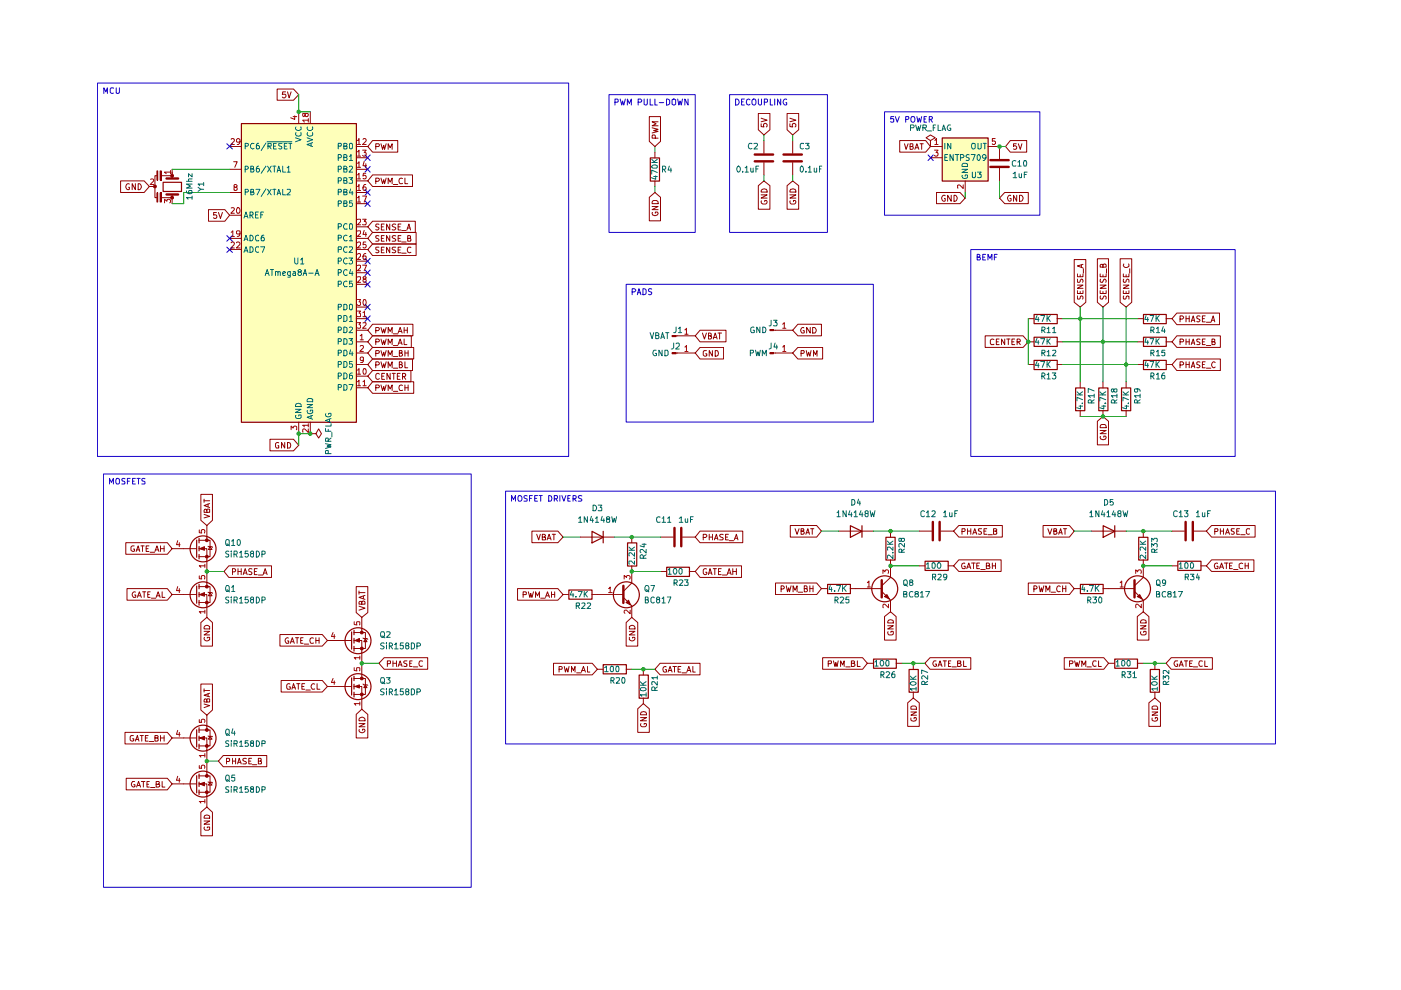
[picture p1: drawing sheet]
<svg xmlns="http://www.w3.org/2000/svg" width="297mm" height="210mm" viewBox="0 0 297 210" stroke-linecap="round" stroke-linejoin="round" font-family="sans-serif">
<g fill="#feffba">
<path d="M51.1 26.2h24.4v63.3h-24.4z"/>
<path d="M199.7 29.2h9.8v9.2h-9.8z"/>
</g>
<g fill="none" stroke="#900000" stroke-width=".21">
<path d="M148.4 112.6h9.1v2.5h-9.1l-1-1.2zM148.4 120h8.8v2.4h-8.8l-1-1.2zM149.1 114h.5l.3-.3-.1-.3-.7-.1v1.2M150.4 113.3v1.2M150.4 113.9h.6M151 113.3v1.2M151.5 114.5l.4-1.2 .3 1.2M151.6 114.1h.5M153.3 113.4h-.6l-.1 .2 .6 .4 .1 .3-.1 .2h-.6M153.8 113.9h.5M154.4 113.3h-.6v1.2h.6M154.6 114.6h.9"/>
<path d="M155.7 114.5l.4-1.2 .4 1.2M155.8 114.1h.6M177.8 112.6h7.4M256.9 111.4h9.2v2.5h-9.2l-1.1-1.3zM256.9 118.7h9v2.5h-9l-1.1-1.2zM257.6 112.7l.5-.1v-.5h-.5v1.2M258.1 119.5v-.1a.66 .66 0 0 0-.6 .5 .66 .66 0 0 0 .2 .7l.5-.1v-.4h-.2M258.7 112.1v1.2M258.7 112.6h.7M259.4 112.1v1.2M259.6 119.4h.7M259.8 113.3l.5-1.2 .4 1.2"/>
<path d="M260 112.9h.5M260 119.4v1.2M260.7 120h.4M261.3 119.4h-.6v1.2h.6M261.7 112.1h-.6v.5l.5 .2 .1 .2-.2 .3-.5-.1M262.2 112.6h.4M262.8 112.1h-.6v1.2h.6M263.1 113.4h.9M263.5 119.5l-.4-.1-.4 .2v.7l.3 .3 .5-.1M264 120h.7M264 119.4v1.2M264.7 119.4v1.2"/>
<path d="M264.9 112.2l-.5-.1-.2 .3v.6a.45 .45 0 0 0 .7 .2M149.8 120.6h-.4l-.3 .3v.6l.2 .3h.3l.3-.1v-.4h-.3M150.2 121.8l.3-1.2 .5 1.2M150.3 121.5h.6M151.2 120.6h.7M151.6 120.6v1.2M152.3 121.2h.4M152.9 120.6h-.6v1.2h.6M153.2 121.9h.9M154.2 121.8l.4-1.2 .4 1.2M154.3 121.5h.6M155.4 121.2h.7"/>
<path d="M155.4 120.6v1.2M156.1 120.6v1.2M164.4 123.6h8.7l1.1 1.2-1.1 1.3h-8.7zM165.6 124.9l.6-.1 .1-.3-.3-.3h-.4v1.3M166.7 124.2l.3 1.3 .2-.9 .2 .9 .3-1.3M168.1 125.5v-1.3l.5 .9 .4-.9v1.3M169.2 125.6h1M170.5 124.8h.5l.1-.4-.2-.2h-.4v1.3l.6-.1 .1-.3-.3-.3M171.7 124.2v1.3M171.7 124.8h.7M172.4 124.2v1.3M174.2 124.8h1.2"/>
<path d="M180.3 124.8h1.1M186.9 125.4l1.9 1.9M187.5 126.5l.5-.4 .6 .9zM188.8 122.4l-1.9 1.8M258.6 120.6l.4-1.2 .4 1.2M258.7 120.2h.5M261.5 120.7h1M135.2 150.3l1.2-1.1 1.3 1.1v5h-2.5zM135.8 152.1h1.3l-1.3 .7h1.3M135.9 153.4l-.1 .4 .3 .3h.6l.3-.2v-.5h-.4v.2M136 151h.9l.2 .6h-1.3zM140 140.6h8.4v2.5h-8.4l-1.1-1.2z"/>
<path d="M141.2 141.4l-.1-.1a.66 .66 0 0 0-.5 .5 .66 .66 0 0 0 .2 .7l.5-.1v-.4h-.2M141.6 142.5l.5-1.2 .4 1.2M141.7 142.2h.6M142.7 141.3h.7M143 141.3v1.2M143.8 141.9h.4M144.4 141.3h-.6v1.2h.6M144.6 142.7h.9M145.6 142.5l.4-1.2 .5 1.2M145.8 142.2h.5M146.9 141.3v1.2h.5M183.9 140.6h1.3"/>
<path d="M190 140.6h1.3"/>
</g>
<path d="M180.3 111.5l2.5 1.1-2.5 1.3zM182.8 111.5v2.4M175.5 123.9h4.8v2h-4.8zM185.2 139.7h4.8v2h-4.8z" fill="none" stroke="#900000" stroke-width=".25"/>
<path d="M186.9 123v3.7" fill="none" stroke="#900000" stroke-width=".51"/>
<path d="M187.5 126.5l.5-.4 .6 .9z" fill="#900000"/>
<g fill="none" stroke="#900000" stroke-width=".25">
<path d="M125.5 112.6l2.4 1.3-2.4 1.2zM127.9 112.6v2.5M133.1 115.1h1.9v4.9h-1.9z"/>
<circle cx="187.6" cy="124.8" r="2.75"/>
</g>
<g fill="none" stroke="#900000" stroke-width=".21">
<path d="M123 113.9h7.3M133.9 113.9v1.2M133.9 120v1.2M140 113.9h2.7M144.7 113.9h2.7M167.6 111.4h5.5l1.1 1.2-1.1 1.3h-5.5zM168.6 112.1l.4 1.2 .4-1.2M169.8 112.6h.5v-.5h-.5v1.2h.5l.2-.4-.3-.3M170.9 113.3l.4-1.2 .3 1.2M170.9 112.9h.6M171.9 112.1h.7M172.2 112.1v1.2"/>
<path d="M188.8 120v2.4M132.2 126.7l1.7 1.7M132.8 127.8l.5-.5 .4 1zM133.9 123.6l-1.7 1.8M181.4 124.8h5.5M188.8 127.3v2.4"/>
</g>
<path d="M183.9 123.5l.3-.3v1.3M183.9 124.5h.7M187.2 121.6v-.8l.4 .4 .1-.3h.6v.7M188.4 128.1v.8l-.9-.8-.3 .2 .1 .6" fill="none" stroke="#b80000" stroke-width=".21"/>
<path d="M143 111.9v3.9M144.4 111.9v3.9M132.2 124.2v3.6" fill="none" stroke="#900000" stroke-width=".51"/>
<path d="M132.8 127.8l.5-.5 .4 1z" fill="#900000"/>
<g fill="none" stroke="#900000" stroke-width=".25">
<path d="M51.2 26.2h24.4v63.3h-24.4zM120.6 125.1h4.9v1.9h-4.9zM141.4 120.3h4.8v1.9h-4.8zM127.9 140.9h4.9v2h-4.9zM135.5 143.1h2v4.9h-2z"/>
<circle cx="132.8" cy="126.1" r="2.75"/>
</g>
<g fill="none" stroke="#900000" stroke-width=".21">
<path d="M58.8 18.9h3.4l1.1 1.2-1.1 1.2h-3.4zM60.5 19.5h-.6v.6l.6-.1 .1 .2v.3l-.2 .2h-.4l-.1-.1M61 19.5l.3 1.2 .4-1.2M25.6 38.4h5l1.1 1.1-1.1 1.3h-5zM27.4 39l-.1-.1a.6 .6 0 0 0-.6 .7 .6 .6 0 0 0 .7 .5v-.4h-.1M28.7 38.9v1.3l-.7-1.3v1.3M29.3 38.9a.64 .64 0 0 1 .7 .7 .64 .64 0 0 1-.7 .6zM33.3 36.2h.1v2h-.1zM48.7 31.1h2.4M48.7 35.9h2.4M63.3 23.7v2.5M65.8 23.7v2.5"/>
<path d="M75.5 31.1h2.5M75.5 33.4h2.5M75.5 35.9h2.5M75.5 38.4h2.5M79 29.8h5.3v2.5h-5.3l-1-1.2zM79.7 31.1h.6l.1-.5-.1-.1h-.6v1.2M80.8 30.5l.3 1.2 .3-.9 .1 .9 .4-1.2M82.3 31.7v-1.2l.4 .8 .4-.8v1.2M44.2 44.4h3.5l1 1.2-1 1.3h-3.5zM45.9 45h-.6v.6h.6v.6l-.4 .1-.2-.2M46.3 45l.4 1.3 .5-1.3M48.7 50.5h2.4"/>
<path d="M48.7 40.8h2.4M48.7 45.6h2.4M48.7 52.9h2.4M75.5 50.5h2.5M75.5 48.1h2.5M75.5 40.8h2.5M75.5 43.2h2.5M75.5 52.9h2.5M75.5 55.4h2.5M75.5 57.8h2.5M79 51.7h9.2v2.5h-9.2l-1-1.3zM79 49.3h9.2v2.4h-9.2l-1-1.2z"/>
<path d="M79 46.9h9.1v2.4h-9.1l-1-1.2zM80.3 52.4l-.6 .1v.3l.6 .5-.2 .3-.4-.1M80.3 50h-.6v.4l.6 .4-.1 .3h-.5M80.3 47.6l-.5-.1-.1 .2v.3l.6 .3-.2 .5-.4-.1M80.9 53h.4M80.9 50.5h.4M80.9 48.1h.4M81.4 52.4h-.5v1.2h.5M81.4 50h-.5v1.1h.5M81.4 47.5h-.5v1.3h.5M82.6 52.4v1.2l-.6-1.2v1.2M82.6 50v1.1l-.6-1.1v1.1"/>
<path d="M82.6 47.5v1.3l-.6-1.3v1.3M83.9 52.4h-.6l-.2 .2 .3 .4h.3l.2 .3-.1 .2h-.7M83.9 50h-.7l-.1 .3 .3 .2h.3l.2 .5-.2 .1h-.6M83.9 47.6l-.5-.1-.3 .3 .1 .2 .7 .3-.2 .5-.6-.1M84.4 53h.4M84.4 50.5h.4M84.4 48.1h.4M85 52.4h-.6v1.2h.6M85 50h-.6v1.1h.6M85 47.5h-.6v1.3h.6M85.2 53.7h.9M85.2 51.3h.9"/>
<path d="M85.2 48.9h.9M86.3 48.8l.4-1.3 .3 1.3M86.4 48.3h.6M86.4 50.5h.5l.1-.1v-.4h-.6v1.1h.6l.1-.4-.2-.2M87.1 52.5l-.5-.1a.61 .61 0 0 0-.2 .8 .61 .61 0 0 0 .7 .3M75.5 79.8h2.5M75.5 74.8h2.5M75.5 70h2.5M75.5 72.5h2.5M75.5 60.3h2.5M75.5 65.1h2.5M75.5 67.6h2.5"/>
<path d="M75.5 77.3h2.5M79 78.6h8.1v2.3h-8.1l-1-1.1zM79 73.7h8.7v2.4h-8.7l-1-1.3zM79 76.1h8.5v2.5h-8.5l-1-1.3zM79 68.7h8.5v2.5h-8.5l-1-1.2zM79.7 74.9l.6-.1 .1-.3-.1-.2h-.6v1.2M79.7 77.4l.6-.1 .1-.3-.2-.3h-.5v1.3M79.7 70.1h.5l.2-.3-.1-.3-.6-.1v1.2M80.4 79.3l-.4-.1-.3 .3 .1 .8 .2 .1 .4-.1M80.8 74.3l.3 1.2 .3-.8 .1 .8 .4-1.2M80.8 76.7l.3 1.3 .3-.9 .1 .9 .4-1.3M80.8 69.4l.3 1.2 .3-.8 .1 .8 .4-1.2"/>
<path d="M80.9 79.8h.5M81.5 79.2h-.6v1.2h.6M82.3 75.5v-1.2l.4 .9 .4-.9v1.2M82.3 78v-1.3l.4 .9 .4-.9v1.3M82.3 70.6v-1.2l.4 .9 .4-.9v1.2M82.7 79.2v1.2l-.7-1.2v1.2M83.1 79.2h.7M83.4 75.6h.9M83.4 78.1h.9M83.4 70.8h.9M83.5 79.2v1.2M84.2 79.8h.5"/>
<path d="M84.4 70.6l.4-1.2 .5 1.2M84.6 70.3h.6M84.7 74.8h.5v-.5h-.5v1.2h.4l.2-.4-.3-.3M84.7 77.3h.5v-.5l-.5-.1v1.3h.4l.2-.4-.3-.3M84.8 79.2h-.6v1.2h.6M85.3 79.8h.6v-.6h-.6v1.2M85.6 79.8l.4 .6M85.7 69.4v1.2M85.7 70h.7M85.9 76.7v1.3h.5M85.9 74.3v1.2M85.9 74.8h.6"/>
<path d="M86.4 69.4v1.2M86.5 74.3v1.2M63.3 89.5v2.4M65.8 89.5v2.4M75.5 82.2h2.5M79 80.9h8.7v2.5h-8.7l-1-1.2zM79.7 82.2h.6l.1-.2-.1-.3-.6-.1v1.2M80.8 81.6l.3 1.2 .3-.8 .1 .8 .4-1.2M82.3 82.8v-1.2l.4 .9 .4-.9v1.2M83.4 83h.9M85.3 81.7l-.2-.1a.67 .67 0 0 0-.5 .5 .67 .67 0 0 0 .2 .7l.5-.1M85.9 81.6v1.2"/>
<path d="M85.9 82.2h.6M86.5 81.6v1.2M112.8 112.6h5.5l1.1 1.3-1.1 1.2h-5.5zM113.8 113.3l.4 1.2 .4-1.2M115 113.9h.4l.3-.3-.1-.2-.6-.1v1.2h.6l.1-.5-.3-.1M116 114.5l.4-1.2 .4 1.2M116.2 114.1h.6M117.1 113.3h.7M117.4 113.3v1.2M109.7 124.8h8.6l1.1 1.3-1.1 1.2h-8.6zM110.9 126.1h.6l.1-.5-.7-.1v1.2M112 125.5l.4 1.2 .1-.9 .3 .9 .3-1.2"/>
<path d="M113.5 126.7v-1.2l.5 .8 .4-.8v1.2M114.6 126.8h1M115.7 126.7l.4-1.2 .4 1.2M115.8 126.3h.6M116.9 126.1h.7M116.9 125.5v1.2M117.6 125.5v1.2M119.4 126.1h1.2M125.5 126.1h6.7M132.8 132l1.1-1.1 1.3 1.1v5h-2.4zM133.4 135.1v.5a.61 .61 0 0 0 .8 .3 .61 .61 0 0 0 .3-.8h-.4v.2M133.4 133.9h1.2l-1.2 .7h1.2"/>
<path d="M133.4 132.8a.66 .66 0 0 1 .8-.2 .66 .66 0 0 1 .4 .7h-1.2zM133.9 121.2v2.4M133.9 128.4v2.5M140 121.2h1.3M146.1 121.2h1.3M174.4 139.4h8.5l1 1.2-1 1.3h-8.5zM117.3 140.6h8.3l1.1 1.3-1.1 1.2h-8.3zM118.5 141.9h.6v-.5l-.6-.1v1.2M119.6 141.3l.3 1.2 .2-.9 .3 .9 .2-1.2M121.2 142.5v-1.2l.4 .9 .3-.9v1.2M122.3 142.7h.9M123.3 142.5l.4-1.2 .4 1.2"/>
<path d="M123.4 142.2h.6M124.5 141.3v1.2h.6M126.7 141.9h1.1M132.8 141.9h1.1M136.4 141.9v1.2M136.4 148v1.2M175.6 140.7l.7-.1v-.4l-.7-.1v1.2M176.7 140.1l.3 1.2 .2-.8 .3 .8 .2-1.2M178.2 141.3v-1.2l.4 .9 .4-.9v1.2M179.3 141.4h1M180.5 140.6h.5l.2-.3-.2-.2h-.5v1.2h.5l.3-.4-.4-.3M181.8 140.1v1.2h.6"/>
</g>
<g fill="none" stroke="#b80000" stroke-width=".21">
<path d="M49 29.5l.4-.1 .3 .4-.8 .8h.8M49.5 34.3h.8l-.5 1.2M49.8 39.7l-.2-.4 .4-.2 .3 .4-.3 .2-.4 .1v.5l.2 .1 .4-.1 .1-.2v-.2l-.3-.2M50.9 30l-.2 .1h-.4l-.2-.1v-.4l.3-.2h.2l.3 .2-.2 .9-.4 .1M62.1 24.7h.8M62.5 24.6v.7l-.9-.3M64.7 24.2l.1-.2h.5l.1 .2-.1 .4-.4 .1-.4-.7-.3 .1v.5l.1 .1 .4-.2M65.4 25.5h-1.2l.3 .4M65.4 25.1v.8M75.8 29.8l.3-.4v1.2M75.8 32.2h.1l.2-.4v1.3M75.8 34.6l.3-.3v1.2"/>
<path d="M75.8 37.1l.3-.4v1.2M75.8 39.5l.3-.4v1.3M75.8 30.6h.7M75.8 33.1h.7M75.8 35.5h.7M75.8 37.9h.7M76.9 31.8h.7l-.4 .5h.4v.7l-.6 .1-.1-.2M77 29.5l.4-.1 .2 .4-.7 .8h.7M77.2 34.2l-.2 .9h.7M77.6 36.7h-.6v.6l.1-.1 .5 .1v.5h-.6M77.6 39.1a.72 .72 0 0 0-.6 .5 .72 .72 0 0 0 .2 .8l.4-.1v-.4a.35 .35 0 0 0-.3-.3 .35 .35 0 0 0-.3 .3M77.6 34.7v.8"/>
<path d="M49 49.3l.4-.4v1.2M49 44.1l.4-.1 .3 .4-.8 .8h.8M49 51.5l.4-.2 .3 .3-.8 1h.8M49 50.1h.7M50.1 51.5l.2-.2h.3l.3 .3-.1 .3-.7 .7h.8M50.3 44.1a.61 .61 0 0 1 .6 .4 .61 .61 0 0 1-.2 .7h-.4l-.1-.2-.1-.5zM50.9 49.4l-.2 .2h-.4l-.2-.2v-.3l.2-.2h.4a.94 .94 0 0 1 0 1.1l-.4 .1M75.8 41.9h.1l.2-.3v1.2M75.8 46.6h.7v.4l-.7 .7h.7M75.8 49h.7v.4l-.7 .7h.7M75.8 51.5l.1-.2h.4l.2 .2v.4l-.7 .7h.7M75.8 53.9l.1-.1h.4l.2 .1v.4l-.7 .7h.7"/>
<path d="M75.8 56.3h.7v.4l-.7 .7h.7M75.8 58.8h.7v.4l-.7 .7h.7M75.8 40.4h.7M75.8 42.8h.7M76.9 41.6h.8l-.5 1.2M76.9 46.5h.7l-.4 .4 .4 .3v.5l-.7-.1M76.9 56.2h.8l-.5 1.2M77.2 48.9l-.2 .8h.7M77.2 59.2l-.2-.3v-.2h.6a.44 .44 0 0 1-.1 .4 .44 .44 0 0 1-.5 .2 .35 .35 0 0 0 .1 .5 .35 .35 0 0 0 .5-.1 .35 .35 0 0 0-.2-.5M77.6 51.3h-.6v.6h.6v.6l-.5 .1-.1-.2M77.6 53.8h-.3a.93 .93 0 0 0-.3 1.1h.6v-.5v-.1h-.6v.1M77.6 49.3v.8"/>
<path d="M75.8 78.5l.3-.4v1.2M75.8 63.5h.7l-.4 .5 .4 .1v.5l-.2 .2h-.4l-.1-.2M75.8 66h.7l-.4 .4 .4 .1v.6h-.7M75.8 68.4h.7l-.4 .4 .4 .2v.5h-.7M75.8 79.3h.7M76.4 71.2l.3-.3v1.2M76.4 73.4l.1-.2h.4l.1 .2v.3l-.7 .8h.7M76.4 72.1h.6M77 66.3l.3-.3v1.1M77 68.5l.6-.1v.3l-.7 .9h.7M77 67.1h.6M77 78.2l.4-.1a.86 .86 0 0 1 .1 1.2l-.5-.1z"/>
<path d="M77 76.2l-.1 .3-.4-.1v-.6h.5v.8l-.1 .3h-.4M77.2 63.5a.68 .68 0 0 1 .5 .6 .68 .68 0 0 1-.5 .7l-.2-.5v-.6zM61.7 91.1v-.8l.4 .5 .3-.5 .4 .1v.7M65.4 90.9v.8l-.9-.8-.3 .2 .1 .5M65.4 90.2h-1.2l.3 .3M65.4 89.8v.7M75.8 80.9l.3-.3v1.2M75.8 81.8h.7M77 80.9l.3-.3v1.2M77 81.8h.6M129 124.8l.4-.3v1.1M129 125.6h.8"/>
<path d="M132.3 122.8v-.8l.5 .4 .2-.4h.3l.3 .3v.3l-.2 .2M133.6 129.4v.7l-.8-.7h-.3l-.2 .1v.4l.2 .1"/>
</g>
<g fill="none" stroke="#006665" stroke-width=".21">
<path d="M52 31h.5l.2-.4-.2-.2h-.5v1.2M52 35.9h.4l.3-.3-.3-.4h-.4v1.3M53.2 35.8l.6-.1v-.3l-.2-.2h-.4v1.3l.6-.1v-.3l-.2-.3M53.8 30.5l-.5-.1a.61 .61 0 0 0-.2 .8 .61 .61 0 0 0 .7 .3M54.9 30.4h-.4l-.1 .2v.9h.5l.1-.4-.2-.3h-.3l-.1 .3M54.9 35.2l-.4 .1-.1 .3v.7l.4 .2 .2-.3v-.3l-.1-.2h-.5v.2M56.4 30.3l-1 1.6M56.4 35.2l-1 1.5M56.6 30.1h5.3M56.7 35.2l.8 1.3M56.8 31h.6l.1-.5-.7-.1v1.2M57.1 31l.4 .6"/>
<path d="M57.5 35.2l-.8 1.3M57.8 35.2h.7M58 31h.4M58.2 35.2v1.3M58.6 30.4h-.6v1.2h.6M58.8 36.5l.3-1.3 .4 1.3M58.8 36.2h.6M59.8 30.4l-.7 .1v.3l.7 .4-.3 .4-.4-.1M59.9 35.2v1.3h.6M60.3 31h.4M60.9 30.4h-.6v1.2h.6M60.9 35.6l.3-.4v1.3"/>
<path d="M60.9 36.5h.7M61.2 30.4h.7M61.6 30.4v1.2M62.7 29.2l1.1 .4-1.1 .5M62.7 28.1v.3a.67 .67 0 0 0 .5 .5 .67 .67 0 0 0 .6-.3v-.5M62.7 26.9v.2a.66 .66 0 0 0 .4 .6 .66 .66 0 0 0 .7-.3v-.5M65.1 29.2l1.2 .4-1.2 .5M65.2 28.1l-.1 .3a.67 .67 0 0 0 .5 .5 .67 .67 0 0 0 .7-.3l-.1-.5M65.2 26.9a.61 .61 0 0 0 .3 .8 .61 .61 0 0 0 .8-.3l-.1-.5M66 30.4v.6M66.3 30.2l-1.2 .4 1.2 .5M71.7 31h.6v-.6h-.6v1.2"/>
<path d="M71.7 33.4h.6v-.5l-.6-.1v1.2M71.7 35.9l.6-.1v-.5l-.6-.1v1.3M71.7 38.4l.6-.1v-.5l-.6-.1v1.2M72.9 31h.4l.3-.3-.2-.3h-.5v1.2l.7-.1v-.4l-.3-.1M72.9 33.4h.5l.2-.4-.3-.2h-.4v1.2h.5l.2-.1v-.4l-.3-.1M72.9 35.8l.6-.1 .1-.2-.3-.3h-.4v1.3h.5l.2-.2v-.4l-.3-.1M72.9 38.3h.4l.3-.3-.1-.2-.6-.1v1.2h.6l.1-.5-.3-.1M74 37.7h.8l-.5 .4 .5 .3-.1 .5-.7-.1M74.1 33.2l.3-.4v1.2M74.1 35.4l.4-.2 .3 .4-.8 .9h.8M74.1 34h.7M74.3 30.4h.3a.86 .86 0 0 1-.1 1.2l-.4-.3v-.7z"/>
<path d="M51.7 51.1l.5-1.2 .4 1.2M51.7 46.2l.5-1.2 .4 1.2M51.7 53.5l.5-1.2 .4 1.2M51.9 50.7h.6M51.9 45.9h.6M51.9 53.2h.6M52 40.7h.5l.2-.1-.1-.4-.6-.1v1.2M53 49.9a.66 .66 0 0 1 .7 .4 .66 .66 0 0 1-.3 .8h-.4zM53 45.6h.6v-.6h-.6v1.2M53 52.3h.4a.66 .66 0 0 1 .3 .8 .66 .66 0 0 1-.7 .4zM53.2 40.7h.4l.2-.1-.1-.5h-.5v1.2l.6-.1v-.3l-.2-.2M53.3 45.6l.4 .6"/>
<path d="M54.2 45.6h.4M54.3 40.1h.8l-.6 1.2M54.8 45h-.6v1.2h.6M54.9 50a.45 .45 0 0 0-.7 .1v.7l.2 .3 .5-.1M54.9 52.4l-.5-.1-.2 .3v.7a.45 .45 0 0 0 .7 .1M55.3 52.3h.8l-.5 1.2M55.3 45.6h.4M55.9 45h-.6v1.2M56 49.9l-.5 .1-.1 .4 .1 .7h.5v-.7l-.4-.1-.2 .2M56.4 40l-1 1.7M56.7 40.1l.8 1.2M57.5 40.1l-.8 1.2"/>
<path d="M57.8 40.1h.7M58.2 40.1v1.2M58.8 41.3l.3-1.2 .4 1.2M58.8 41h.6M59.9 40.1v1.2h.6M60.9 40.2l.6-.1 .1 .5-.8 .7h.8M71.7 40.7h.6v-.6h-.6v1.2M71.7 43.2l.6-.1v-.5h-.6v1.2M71.7 48.1l.6-.1v-.5l-.6-.1v1.2M71.7 50.5h.6v-.5l-.6-.1v1.2M71.7 52.9h.6v-.6h-.6v1.2M71.7 55.4l.6-.1v-.5l-.6-.1v1.3"/>
<path d="M71.7 57.8l.6-.1v-.5l-.6-.1v1.3M72.9 40.7h.4l.3-.2-.2-.4h-.5v1.2l.7-.1v-.4l-.3-.1M72.9 43.1h.5l.2-.3-.2-.2h-.5v1.2h.5l.2-.1v-.4l-.3-.2M73.6 47.5l-.2-.1a.66 .66 0 0 0-.6 .5 .66 .66 0 0 0 .3 .7l.5-.1M73.6 50a.61 .61 0 0 0-.8 .3 .61 .61 0 0 0 .3 .8l.5-.1M73.6 52.4l-.5-.1a.61 .61 0 0 0-.3 .8 .61 .61 0 0 0 .8 .3M73.6 54.9l-.2-.2a.6 .6 0 0 0-.6 .7 .6 .6 0 0 0 .8 .5v-.1M73.6 57.3l-.2-.2a.64 .64 0 0 0-.6 .7 .64 .64 0 0 0 .6 .6l.2-.1M73.6 59.7a.61 .61 0 0 0-.8 .3 .61 .61 0 0 0 .3 .8l.5-.1M74 54.7h.8l-.5 .5 .5 .3-.1 .4-.5 .1-.2-.2M74.1 50.2l.3-.3v1.2M74.1 52.4l.6-.1 .1 .4-.8 .8h.8"/>
<path d="M74.1 51.1h.7M74.2 47.5l.3-.1a.91 .91 0 0 1 .1 1.2h-.3l-.2-.2zM74.3 40l-.2 .9h.7M74.3 57.1l-.2 .9h.7M74.7 42.6h-.6v.5l.4-.1 .3 .3-.1 .4h-.6M74.7 59.6h-.6v.6l.4-.2 .3 .3-.1 .5-.6-.1M74.7 40.6v.7M74.7 57.6v.8M71.7 72.4h.6v-.5l-.6-.1v1.2M71.7 79.8l.6-.1v-.5l-.6-.1v1.2M71.7 74.8h.6v-.5h-.6v1.1M71.7 60.3l.6-.1v-.5l-.6-.1v1.2"/>
<path d="M71.7 65.1l.6-.1v-.5h-.6v1.2M71.7 67.6l.6-.1v-.5l-.6-.1v1.3M71.7 70l.6-.1v-.5l-.6-.1v1.2M71.7 77.3l.6-.1v-.5l-.6-.1v1.3M72.9 71.8h.3l.4 .3v.6l-.2 .3h-.5zM72.9 79.1h.3l.4 .3v.6l-.4 .3h-.3zM72.9 74.3h.5l.2 .2v.7l-.4 .2h-.3zM72.9 64.5h.5l.2 .3v.6l-.4 .3h-.3zM72.9 66.9l.5 .1 .2 .2v.6l-.4 .4h-.3zM72.9 69.3h.3l.4 .3v.7l-.2 .2h-.5zM72.9 76.6h.3l.4 .4v.6l-.4 .3h-.3zM74 71.8h.8l-.5 .4 .5 .3-.1 .5-.7-.1"/>
<path d="M74.1 64.7l.2-.2h.3a.91 .91 0 0 1-.1 1.2l-.4-.3zM74.1 67.2l.3-.3v1.3M74.1 69.4l.4-.1 .3 .4-.8 .8h.8M74.1 68.2h.7M74.3 74.2l-.2 .8h.7M74.7 79.1h-.3l-.3 .3v.8l.2 .1h.4v-.7h-.5l-.1 .2M74.7 76.6h-.6v.6l.4-.1 .3 .3-.1 .4-.4 .1-.2-.2M74.7 74.6v.8M62.7 86.8h1.1l-1.1 .7h1.1M62.7 88.1v.3l.3 .3h.6l.2-.1v-.6h-.5v.2M62.8 85.6h.9l.1 .2v.4h-1.1zM65.1 85.8h1.2l-1.2 .6h1.2"/>
<path d="M65.2 87l-.1 .1a.66 .66 0 0 0 .5 .6 .66 .66 0 0 0 .7-.2l-.1-.5h-.4v.2M65.2 84.7l.2-.2h.6l.3 .2v.5h-1.2zM66 88.1v.6M66.3 88.1l-1.2 .4 1.2 .4M71.7 82.1h.6v-.5l-.6-.1v1.2M72.9 81.5h.3l.4 .3v.7l-.2 .2h-.5zM74 81.5h.8l-.5 1.2"/>
</g>
<path d="M33.3 36.2h.1v2h-.1z" fill="#900000"/>
<path d="M34 36.2h.2v2h-.2z" fill="none" stroke="#900000" stroke-width=".21"/>
<path d="M34 36.2h.2v2h-.2z" fill="#900000"/>
<path d="M36.3 37h.4v.5h-.4z" fill="none" stroke="#900000" stroke-width=".21"/>
<path d="M36.3 37h.4v.5h-.4z" fill="#900000"/>
<path d="M34.6 38.7h3.9v1.9h-3.9z" fill="none" stroke="#900000" stroke-width=".25"/>
<path d="M32.6 39.3h.5v.5h-.5z" fill="none" stroke="#900000" stroke-width=".21"/>
<path d="M32.6 39.3h.5v.5h-.5z" fill="#900000"/>
<path d="M33.4 37.3h-.5v4.6h.5M34.2 37.3h2.3M36.5 36.5v1.3M33.3 40.9h.1v1.9h-.1zM34.1 41.9h2.4M36.5 41.4v.6" fill="none" stroke="#900000" stroke-width=".21"/>
<path d="M35.3 37.8h2.5M35.3 41.2h2.5" fill="none" stroke="#900000" stroke-width=".51"/>
<path d="M33.3 40.9h.1v1.9h-.1z" fill="#900000"/>
<path d="M34 40.9h.2v1.9h-.2z" fill="none" stroke="#900000" stroke-width=".21"/>
<path d="M34 40.9h.2v1.9h-.2z" fill="#900000"/>
<path d="M36.3 41.7h.4v.4h-.4z" fill="none" stroke="#900000" stroke-width=".21"/>
<path d="M36.3 41.7h.4v.4h-.4z" fill="#900000"/>
<g fill="none" stroke="#900000" stroke-width=".21">
<path d="M31.7 39.5h1.2M36.5 35.9v1.2M79 37.1h8.5v2.4h-8.5l-1-1.1zM79.7 38.4h.5l.2-.2-.1-.4h-.6v1.1M80.8 37.8l.3 1.1 .3-.8 .1 .8 .4-1.1M82.3 38.9v-1.1l.4 .8 .4-.8v1.1M83.4 39.1h.9M85.3 37.8h-.2a.67 .67 0 0 0-.5 .5 .67 .67 0 0 0 .2 .6h.5M85.9 37.8v1.1h.5M36.5 42v1.2M227.8 55h2.4v9.1l-1.2 1-1.2-1zM228.4 59.2l.1 .7h.4l.4-.7 .3 .2-.1 .5"/>
<path d="M228.4 58.1v.6h1.2v-.6M229 58.3v.4M229.3 56.1v.6M229.6 56l-1.2 .4 1.2 .4M229.7 57v.9M232.7 54.9h2.3v9.2l-1.2 1-1.1-1zM233.3 58.1v.6h1.2v-.6M233.3 59.2v.5l.1 .2h.4l.4-.7 .3 .2-.1 .5M233.8 56.2l.3-.2 .4 .2v.4h-1.2v-.4l.1-.2h.4v.6M233.8 58.3v.4M234.6 57v.9M237.5 54.9h2.4v9.2l-1.1 1-1.3-1z"/>
<path d="M238.2 58.1v.6h1.2v-.6M238.3 59.2v.7h.3l.4-.7 .4 .2v.5M238.3 56a.61 .61 0 0 0 .3 .7 .61 .61 0 0 0 .8-.2l-.1-.5M238.8 58.3v.4M239.5 57v.9M79 71.2h8.2v2.5h-8.2l-1-1.2zM79.7 72.5h.6l.1-.2-.1-.3-.6-.1v1.2M80.8 71.9l.3 1.2 .3-.9 .1 .9 .4-1.2M82.3 73.1v-1.2l.4 .8 .4-.8v1.2M83.4 73.2h.9M84.4 73.1l.4-1.2 .5 1.2M84.6 72.7h.6"/>
<path d="M85.7 71.9v1.2h.6M208.9 71.2h8l1.1 1.3-1.1 1.2h-8zM210.7 72a.45 .45 0 0 0-.7 .1v.7l.1 .3 .6-.1M211.2 72.5h.5M211.8 71.9h-.6v1.2h.6M213 71.9v1.2l-.7-1.2v1.2M213.4 71.9h.7M213.8 71.9v1.2M214.5 72.5h.5M215.1 71.9h-.6v1.2h.6M215.6 72.5h.6v-.5l-.6-.1v1.2M215.9 72.5l.4 .6"/>
<path d="M218 77.3h1.2M218 72.5h1.2M218 67.6h1.2M224.1 77.3h1.2M224.1 72.5h1.2M224.1 67.6h1.2M228.4 62.7l.1 .7h.4l.4-.7 .3 .3-.1 .4M228.4 61.6v.6h1.2v-.6M228.4 60.5h1.2l-1.2 .6h1.2M229 61.8v.4M233.3 61.6v.6h1.2v-.6M233.3 60.5h1.2l-1.2 .6h1.2"/>
<path d="M233.3 62.7v.5l.1 .2h.4l.4-.7 .3 .3-.1 .4M233.8 61.8v.4M238.2 61.6v.6h1.2v-.6M238.2 60.5h1.2l-1.2 .6h1.2M238.3 62.7v.7h.3l.4-.7 .4 .1v.6M238.8 61.8v.4M241.1 77.3h1.3M241.1 72.5h1.3M241.1 67.6h1.3M247.2 77.3h1.3M247.2 72.5h1.3M247.2 67.6h1.3"/>
<path d="M249.5 76.1h9.2v2.5h-9.2l-1-1.3zM249.5 66.4h9.1v2.4h-9.1l-1-1.2zM249.5 71.2h9.2v2.5h-9.2l-1-1.2zM250.2 77.4l.7-.1 .1-.3-.3-.3h-.5v1.3M250.2 67.6h.5l.3-.4-.3-.2h-.5v1.2M250.2 72.5h.6l.2-.2-.1-.3-.7-.1v1.2M251.5 77.3h.6M251.5 72.5h.6M251.5 67.6h.6M251.5 67v1.2M251.5 71.9v1.2M251.5 76.7v1.3"/>
<path d="M252.1 67v1.2M252.1 71.9v1.2M252.1 76.7v1.3M252.6 78l.4-1.3 .3 1.3M252.6 68.2l.4-1.2 .3 1.2M252.6 73.1l.4-1.2 .3 1.2M252.6 72.7h.6M252.6 77.6h.6M252.6 67.9h.6M254.4 76.8l-.5-.1-.2 .2v.3l.7 .4-.2 .4-.5-.1M254.4 67.1l-.5-.1-.2 .1v.4l.7 .4-.2 .3h-.5M254.4 72h-.7v.3l.7 .4-.1 .4h-.6"/>
<path d="M254.9 77.3h.5M254.9 72.5h.5M254.9 67.6h.5M255.5 76.7h-.6v1.3h.6M255.5 67h-.6v1.2h.6M255.5 71.9h-.6v1.2h.6M255.8 73.2h.9M255.8 78.1h.9M255.8 68.3h.9M256.8 68.2l.4-1.2 .4 1.2M256.9 67.9h.6M257 72.5h.4l.2-.2v-.3l-.6-.1v1.2h.6v-.5l-.2-.1"/>
<path d="M257.6 76.9l-.2-.2a.6 .6 0 0 0-.5 .7 .6 .6 0 0 0 .7 .5v-.1M57.2 93.1h5l1.1 1.3-1.1 1.2h-5zM59.1 93.9a.45 .45 0 0 0-.7 .2v.6l.2 .3h.5v-.5h-.2M60.4 93.8v1.2l-.7-1.2v1.2M61 93.8a.66 .66 0 0 1 .6 .4 .66 .66 0 0 1-.2 .8h-.4zM65.8 91.9h1.2l.6-1 .6 1-.6 1-.6-1M65.8 91.9h.1M229 80.9v1.3M229 87v1.3M232.7 89.3l1.1-1 1.2 1v5h-2.3zM233.3 91.3h1.2l-1.2 .6h1.2M233.3 92.5v.1a.64 .64 0 0 0 .6 .6 .64 .64 0 0 0 .6-.5l-.1-.2h-.4v.2"/>
<path d="M233.4 90.1l.8-.1a.52 .52 0 0 1 .3 .7h-1.2zM233.8 80.9v1.3M233.8 87v1.3M238.8 80.9v1.3M238.8 87v1.3M26.7 115.1h8.8l1 1.2-1 1.2h-8.8zM28.4 115.7h-.4l-.2 .3 .1 .8 .3 .1 .3-.1v-.4h-.2M28.9 116.9l.4-1.2 .3 1.2M29 116.6h.5M29.9 115.7h.7M30.2 115.7v1.2M31 116.3h.4"/>
<path d="M31.6 115.7h-.6v1.2h.6M31.8 117.1h1M32.9 116.9l.4-1.2 .4 1.2M32.9 116.6h.6M34 115.7v1.2M34 116.3h.8M34.8 115.7v1.2M38.9 116.3h2.8M42.2 116.3h1.7v2.4M42.2 114.6h2.3v3.4h-2.3M42.3 116.3l1-.4v.8zM43.9 113.9v.7"/>
<path d="M26.5 155.3h9l1 1.2-1 1.2h-9zM28.3 156h-.5l-.2 .2v.7a.55 .55 0 0 0 .8 .2v-.5h-.3M28.7 157.1l.4-1.1 .4 1.1M28.8 156.8h.6M29.7 156h.7M30.1 156v1.1M30.8 156.5h.4M31.4 156h-.6v1.1h.6M31.7 157.2h.9M32.9 156.5h.5l.1-.4-.1-.1h-.5v1.1h.5h.1v-.5l-.2-.1M34 156.5h.8M34 156v1.1"/>
<path d="M34.8 156v1.1M26.8 165h8.7l1 1.2-1 1.3h-8.7zM28.5 165.7h-.4a.61 .61 0 0 0-.3 .8 .61 .61 0 0 0 .8 .3v-.4h-.2M29 166.9l.4-1.2 .4 1.2M29.1 166.5h.5M30 165.7h.7M30.4 165.7v1.2M31.2 166.3h.3M31.7 165.7h-.5v1.2h.5M31.9 167h1M33.1 166.3l.6-.1v-.5h-.6v1.2l.7-.1 .1-.3-.4-.2M34.4 165.7v1.2h.6"/>
</g>
<path d="M31.9 38l.4-.1 .3 .4-.8 .8h.8M36.2 36.5h-1.3l.3 .3M36.2 36.2v.6M34.9 43v-.8l.5 .5v-.4h.7l.1 .5-.2 .2" fill="none" stroke="#b80000" stroke-width=".21"/>
<g fill="none" stroke="#900000" stroke-width=".25">
<path d="M219.2 76.4h5v2h-5zM219.2 66.7h5v1.9h-5zM219.2 71.5h5v1.9h-5zM242.4 66.7h4.9v1.9h-4.9zM242.4 71.5h4.9v1.9h-4.9zM242.4 76.4h4.9v2h-4.9zM228 82.3h2v4.8h-2zM233 82.3h1.9v4.8h-1.9zM237.8 82.3h1.9v4.8h-1.9zM41.7 114.5v3.7M42.2 114.2v.9M42.2 115.9v.9"/>
<path d="M42.2 117.6v.9"/>
</g>
<path d="M42.3 116.3l1-.4v.8z" fill="#900000"/>
<path d="M43.7 117.8h.4v.4h-.4zM44.1 115.8l.9 .1v.2M44.5 115.9l.5 .6h-.8z" fill="none" stroke="#900000" stroke-width=".21"/>
<circle cx="43.1" cy="116.4" r="2.75" fill="none" stroke="#900000" stroke-width=".25"/>
<path d="M43.7 117.8h.4v.4h-.4z" fill="#900000"/>
<path d="M43.7 114.3h.4v.5h-.4z" fill="none" stroke="#900000" stroke-width=".21"/>
<path d="M43.7 114.3h.4v.5h-.4z" fill="#900000"/>
<path d="M36.5 116.3h2.4M43.9 111.4v2.5M43.9 118.7v2.5M38.9 126.1h2.8M42.2 126.1h1.7v2.3M42.2 124.4h2.3v3.4h-2.3M42.3 126.1l1-.5v.8zM43.9 123.6v.8" fill="none" stroke="#900000" stroke-width=".21"/>
<path d="M37.7 114.6l-.3 .9h.8M38 115.1v.8M42.2 112.4v.5l.6 .1a.45 .45 0 0 1 0-.6 .45 .45 0 0 1 .5 0v.6M43.4 120h-1.2l.4 .3M43.4 119.6v.7" fill="none" stroke="#b80000" stroke-width=".21"/>
<path d="M41.7 124.2v3.7M42.2 123.9v.9M42.2 125.6v.9M42.2 127.3v1" fill="none" stroke="#900000" stroke-width=".25"/>
<path d="M42.3 126.1l1-.5v.8z" fill="#900000"/>
<path d="M43.7 127.5h.4v.5h-.4zM44.1 125.6h.9v.2M44.5 125.6l.5 .7h-.8z" fill="none" stroke="#900000" stroke-width=".21"/>
<circle cx="43.1" cy="126.1" r="2.75" fill="none" stroke="#900000" stroke-width=".25"/>
<path d="M43.7 127.5h.4v.5h-.4z" fill="#900000"/>
<path d="M43.7 124.2h.4v.4h-.4z" fill="none" stroke="#900000" stroke-width=".21"/>
<path d="M43.7 124.2h.4v.4h-.4z" fill="#900000"/>
<g fill="none" stroke="#900000" stroke-width=".21">
<path d="M42.6 104.8h2.4v5.5l-1.1 1.1-1.3-1.1zM43.3 109.1l1.1 .4-1.1 .3M43.3 105.8v.7M43.3 106.2h1.1M43.9 108.2v-.3l.5 .1v.6h-1.1v-.6l.3-.1 .3 .3v.4M44.1 106.8v.6M44.4 106.8l-1.1 .4 1.1 .4M48.5 120h9.1v2.4h-9.1l-1-1.2zM26.9 124.8h8.6l1 1.3-1 1.2h-8.6zM28.7 125.6a.59 .59 0 0 0-.7 .3 .59 .59 0 0 0 .3 .8l.5-.1v-.4h-.3M29.1 126.7l.4-1.2 .5 1.2M29.3 126.3h.5"/>
<path d="M30.2 125.5h.7M30.6 125.5v1.2M31.3 126.1h.4M31.8 125.5h-.5v1.2h.5M32.1 126.8h.9M33.1 126.7l.4-1.2 .5 1.2M33.3 126.3h.6M34.4 125.5v1.2h.6M36.5 126.1h2.4M42.6 132l1.3-1.1 1.1 1.1v5h-2.4zM43.3 133.9h1.1l-1.1 .7h1.1M43.3 135.1a.61 .61 0 0 0 .4 .8 .61 .61 0 0 0 .7-.3v-.5h-.5v.2"/>
<path d="M43.3 132.8a.72 .72 0 0 1 1.1 0v.5h-1.1zM43.9 121.2v2.4M43.9 128.4v2.5M49.3 121.2h.6v-.6h-.6v1.2M50.5 120.6v1.2M50.5 121.2h.6M51.1 120.6v1.2M51.6 121.8l.4-1.2 .4 1.2M51.6 121.5h.6M53.4 120.6h-.5l-.2 .1v.4l.7 .4-.2 .3h-.5M53.9 121.2h.5M54.5 120.6h-.6v1.2h.6"/>
<path d="M54.8 121.9h.9M55.8 121.8l.4-1.2 .4 1.2M55.9 121.5h.6M59.4 134.5h8.9l1.1 1.3-1.1 1.2h-8.9zM61.1 135.3a.59 .59 0 0 0-.7 .4 .59 .59 0 0 0 .3 .7l.5-.1v-.4h-.2M61.6 136.4l.4-1.2 .4 1.2M61.7 136.1h.5M62.7 135.2h.6M63 135.2v1.2M63.8 135.8h.3M64.3 135.2h-.5v1.2h.5M64.5 136.6h.9"/>
<path d="M66.5 135.3l-.3-.1a.67 .67 0 0 0-.5 .5 .67 .67 0 0 0 .3 .7l.5-.1M67 135.8h.6M67 135.2v1.2M67.6 135.2v1.2M75.5 124.4h2.5v5.5l-1.3 1-1.2-1zM76.1 128.5l1.3 .4-1.3 .5M76.1 125.3v.7M76.1 125.6h1.3M76.7 127.7l.3-.3 .4 .3v.4h-1.3v-.4l.2-.2h.3l.1 .6M77 126.4v.5M77.4 126.2l-1.3 .5 1.3 .4M81.4 139.4h9.3v2.5h-9.3l-1.1-1.3z"/>
<path d="M42.6 145h2.4v5.5l-1.1 1.1-1.3-1.1zM43.3 149.3l1.1 .3-1.1 .4M43.3 146v.7M43.3 146.4h1.1M43.9 148.4v-.2l.5 .1v.5h-1.1v-.5l.3-.1 .3 .2v.4M44.1 147.1v.6M44.4 147l-1.1 .4 1.1 .3M59.6 144.3h8.7l1.1 1.2-1.1 1.2h-8.7zM61.5 145l-.4-.1-.3 .4v.6l.2 .2 .6-.1v-.4h-.3M61.9 146.1l.3-1.2 .5 1.2M62 145.8h.6M62.9 144.9h.7"/>
<path d="M63.2 144.9v1.2M64 145.5h.4M64.6 144.9h-.6v1.2h.6M64.9 146.3h.9M66.7 145l-.2-.1a.67 .67 0 0 0-.5 .6 .67 .67 0 0 0 .2 .6l.5-.1M67.2 144.9v1.2h.6M71.9 145.5h2.6M75 145.5h1.7v2.5M75 143.8h2.5v3.4h-2.5M75.3 145.5l.9-.3v.7zM75.5 151.5l1.2-1.1 1.3 1.1v5h-2.5zM76.1 153.4h1.3l-1.3 .7h1.3"/>
<path d="M76.2 154.7l-.1 .1a.6 .6 0 0 0 .7 .6 .6 .6 0 0 0 .5-.7l-.4-.1v.3M76.2 152.3a.66 .66 0 0 1 .8-.2 .66 .66 0 0 1 .4 .7h-1.3zM76.7 143.1v.7M82.1 140.7l.7-.1v-.4l-.7-.1v1.2M83.3 140.1v1.2M83.3 140.6h.8M84.1 140.1v1.2M84.4 141.3l.4-1.2 .5 1.2M84.6 141h.6M86.3 140.1h-.5l-.2 .2 .2 .3 .5 .2v.4h-.7M86.9 140.6h.3M87.4 140.1h-.5v1.2h.5"/>
<path d="M87.6 141.4h1M89.6 140.2l-.5-.1a.67 .67 0 0 0-.3 .7 .67 .67 0 0 0 .5 .5l.3-.1M42.6 172.2l1.3-1.1 1.1 1.1v5h-2.4zM43.3 174.1h1.1l-1.1 .7h1.1M43.3 175.3a.45 .45 0 0 0 .2 .7h.7l.2-.1v-.6h-.5v.2M43.4 172.9h.9l.1 .2v.4h-1.1zM47.3 160.2h9.3v2.4h-9.3l-1-1.2zM48 161.5h.5l.2-.2v-.4l-.7-.1v1.2M49.3 160.8v1.2M49.3 161.4h.7M50 160.8v1.2M50.4 162l.3-1.2 .4 1.2"/>
<path d="M50.5 161.6h.6M52.2 160.9h-.6v.4l.5 .2 .1 .3-.1 .2h-.6M52.7 161.4h.5M53.3 160.8h-.6v1.2h.6M53.5 162.1h.9M54.8 161.4l.6-.1v-.4l-.6-.1v1.2h.6l.1-.4-.3-.2"/>
</g>
<path d="M37.7 124.4l-.3 .8h.8M38 124.8v.8M42.2 122.1v.6l.6 .1v-.7h.5v.7M43.4 129.7h-1.2l.4 .3M43.4 129.4v.6" fill="none" stroke="#b80000" stroke-width=".21"/>
<path d="M74.5 143.7v3.7M75.1 143.4v.9M75.1 145.1v1M75.1 146.8v1" fill="none" stroke="#900000" stroke-width=".25"/>
<path d="M75.3 145.5l.9-.3v.7z" fill="#900000"/>
<path d="M76.5 147h.4v.5h-.4zM77 145l.1 .2 .9 .1M77.5 145.2l.3 .6h-.7z" fill="none" stroke="#900000" stroke-width=".21"/>
<circle cx="75.9" cy="145.6" r="2.75" fill="none" stroke="#900000" stroke-width=".25"/>
<path d="M76.5 147h.4v.5h-.4z" fill="#900000"/>
<path d="M76.5 143.6h.4v.5h-.4z" fill="none" stroke="#900000" stroke-width=".21"/>
<path d="M76.5 143.6h.4v.5h-.4z" fill="#900000"/>
<path d="M38.9 156.5h2.8M42.2 156.5h1.7v2.4M42.2 154.8h2.3v3.4h-2.3M42.3 156.5l1-.4v.8zM43.9 154.1v.7M69.4 145.5h2.5M76.7 140.6v2.5M76.7 148v2.4" fill="none" stroke="#900000" stroke-width=".21"/>
<path d="M70.6 143.8l-.3 .9h.7M70.9 144.4v.7M75.1 141.6v.6h.6l-.1-.6h.6v.6M76.3 149.2h-1.2l.3 .3M76.3 148.8v.7" fill="none" stroke="#b80000" stroke-width=".21"/>
<path d="M41.7 154.7v3.7M42.2 154.3v1M42.2 156.1v.9M42.2 157.8v.9" fill="none" stroke="#900000" stroke-width=".25"/>
<path d="M42.3 156.5l1-.4v.8z" fill="#900000"/>
<path d="M43.7 157.9h.4v.5h-.4zM44.1 156l.9 .2M44.5 156.1l.5 .6h-.8z" fill="none" stroke="#900000" stroke-width=".21"/>
<circle cx="43.1" cy="156.5" r="2.75" fill="none" stroke="#900000" stroke-width=".25"/>
<path d="M43.7 157.9h.4v.5h-.4z" fill="#900000"/>
<path d="M43.7 154.5h.4v.5h-.4z" fill="none" stroke="#900000" stroke-width=".21"/>
<path d="M43.7 154.5h.4v.5h-.4z" fill="#900000"/>
<path d="M36.5 156.5h2.4M43.9 151.6v2.5M43.9 158.9v2.5M38.9 166.2h2.8M42.2 166.2h1.7v2.5M42.2 164.5h2.3v3.5h-2.3M42.3 166.2l1-.3v.7zM43.9 163.8v.7" fill="none" stroke="#900000" stroke-width=".21"/>
<path d="M37.7 154.9l-.3 .8h.8M38 155.3v.8M42.2 152.6v.6h.6l-.1-.5 .2-.2 .4 .1v.6M43.4 159.8v.7M43.4 160.2h-1.2l.4 .3" fill="none" stroke="#b80000" stroke-width=".21"/>
<path d="M41.7 164.5v3.6M42.2 164.1v1M42.2 165.8v1M42.2 167.5v.9" fill="none" stroke="#900000" stroke-width=".25"/>
<path d="M42.3 166.2l1-.3v.7z" fill="#900000"/>
<path d="M43.7 167.8h.4v.4h-.4zM44.1 165.8l.9 .1v.1M44.5 165.9l.5 .6h-.8z" fill="none" stroke="#900000" stroke-width=".21"/>
<circle cx="43.1" cy="166.2" r="2.75" fill="none" stroke="#900000" stroke-width=".25"/>
<path d="M43.7 167.8h.4v.4h-.4z" fill="#900000"/>
<path d="M43.7 164.3h.4v.4h-.4z" fill="none" stroke="#900000" stroke-width=".21"/>
<path d="M43.7 164.3h.4v.4h-.4z" fill="#900000"/>
<path d="M71.9 135.8h2.6M75 135.8h1.7v2.5M75 134.1h2.5v3.4h-2.5M75.3 135.8l.9-.4v.7zM76.7 133.3v.8M36.5 166.2h2.4M43.9 161.4v2.4M43.9 168.7v2.4" fill="none" stroke="#900000" stroke-width=".21"/>
<path d="M37.7 164.6l-.3 .8h.8M38 165v.9M42.2 162.3v.6h.6l-.1-.4 .2-.3 .4 .1v.6M43.4 169.9h-1.2l.4 .4M43.4 169.5v.8" fill="none" stroke="#b80000" stroke-width=".21"/>
<path d="M74.5 134v3.6M75.1 133.6v1M75.1 135.3v1.1M75.1 137v1" fill="none" stroke="#900000" stroke-width=".25"/>
<path d="M75.3 135.8l.9-.4v.7z" fill="#900000"/>
<path d="M76.5 137.3h.4v.4h-.4zM77 135.3l.8 .1 .2 .2M77.5 135.4l.3 .7h-.7z" fill="none" stroke="#900000" stroke-width=".21"/>
<circle cx="75.9" cy="135.8" r="2.75" fill="none" stroke="#900000" stroke-width=".25"/>
<path d="M76.5 137.3h.4v.4h-.4z" fill="#900000"/>
<path d="M76.5 133.9h.4v.4h-.4z" fill="none" stroke="#900000" stroke-width=".21"/>
<path d="M76.5 133.9h.4v.4h-.4z" fill="#900000"/>
<g fill="none" stroke="#900000" stroke-width=".21">
<path d="M190.8 29.8h5.5l1 1.3-1 1.2h-5.5zM191.8 30.5l.3 1.2 .4-1.2M193 31.1h.4l.1-.2v-.4h-.5v1.2l.5-.1 .1-.4-.2-.1M194 31.7l.4-1.2 .4 1.2M194.1 31.3h.5M195.1 30.5h.6M195.4 30.5v1.2M197.3 29.8l1-.6-1-.6-1 .6 1 .6v1.3M197.3 31.1h.1M198.5 40.8h5l1.1 1.2-1.1 1.2h-5zM200.4 41.5l-.2-.1a.64 .64 0 0 0-.6 .6 .64 .64 0 0 0 .6 .7l.2-.1v-.5h-.2M201.7 41.4v1.3l-.8-1.3v1.3"/>
<path d="M202.3 41.4a.64 .64 0 0 1 .6 .6 .64 .64 0 0 1-.6 .7zM163.2 69.8h.8v.3h-.8zM164 70h.4M169.2 68.7h5v2.5h-5l-1.1-1.2zM169.2 73.7h5.2v2.4h-5.2l-1.1-1.3zM169.8 74.9l.6-.1v-.5h-.6v1.2M170.4 69.5l-.1-.1a.66 .66 0 0 0-.5 .5 .66 .66 0 0 0 .2 .7l.5-.1v-.4h-.2M170.9 74.3l.3 1.2 .2-.8 .3 .8 .3-1.2M171.8 69.4v1.2l-.8-1.2v1.2M172.3 69.4a.66 .66 0 0 1 .7 .4 .66 .66 0 0 1-.2 .8h-.5zM172.5 75.5v-1.2l.4 .9 .3-.9v1.2M69.4 135.8h2.5"/>
<path d="M76.7 130.9v2.4M76.7 138.3v2.3"/>
</g>
<path d="M70.6 134.1l-.3 .9h.7M70.9 134.5v.9M75.1 131.8v.6l.6 .1-.1-.6 .6-.1v.7M76.3 139.4h-1.2l.3 .4M76.3 139.1v.7" fill="none" stroke="#b80000" stroke-width=".21"/>
<path d="M163.2 69.8h.8v.3h-.8z" fill="#900000"/>
<path d="M163.2 74.8h.8v.2h-.8zM164 74.8h.4M164.4 70h3.7" fill="none" stroke="#900000" stroke-width=".21"/>
<path d="M165.9 68.7l.4-.3v1.2M165.9 69.6h.7" fill="none" stroke="#b80000" stroke-width=".21"/>
<path d="M163.2 74.8h.8v.2h-.8z" fill="#900000"/>
<g fill="none" stroke="#900000" stroke-width=".21">
<path d="M137.7 24.7h2.3v5.3l-1.1 1.1-1.2-1.1zM138.3 27.1l1.2 .3-.9 .3 .9 .2-1.2 .3M138.9 32.3v1.1M138.9 38.4v1.1M138.9 29.3v-.5l-.1-.2h-.5v.7h1.2M139.5 25.8h-1.2l.8 .4-.8 .5h1.2M160.8 39.4l1.2-1 1.2 1v5h-2.4zM160.8 24h2.4v3.5l-1.2 1.1-1.2-1.1zM161.4 26.2v.6l.6 .1v-.7h.4l.2 .2v.4l-.1 .1M161.4 25.1l1.2 .4-1.2 .3M162 29.8v2.7M162 34.5v2.6"/>
<path d="M166.9 39.4l1.2-1 1.2 1v5h-2.4zM166.9 24h2.4v3.5l-1.2 1.1-1.2-1.1zM167.5 26.2v.6l.6 .1v-.7h.4l.2 .2v.4l-.1 .1M167.5 25.1l1.2 .4-1.2 .3M168.1 29.8v2.7M168.1 34.5v2.6M197.3 31.1h2.4M197.3 33.4h2.4M204.6 38.4v2.4M209.5 31.1h2.4v2.6M211.9 35.6v2.8M214.2 29.8h3.5v2.5h-3.5l-1-1.2z"/>
<path d="M215.5 30.5h-.6v.6l.4-.2 .3 .3-.1 .4h-.6M215.9 30.5l.4 1.2 .4-1.2M137.7 41.8l1.2-1 1.1 1v5h-2.3zM138.3 43.8h1.2l-1.2 .6h1.2M138.3 45v.1a.6 .6 0 0 0 .6 .6 .6 .6 0 0 0 .5-.7h-.5v.2M138.3 42.7l.3-.2h.6l.2 .2 .1 .5h-1.2zM161.4 41.3h1.2l-1.2 .7h1.2M161.5 42.6v.5l.2 .2h.6l.3-.2v-.3l-.1-.3h-.4v.3M161.5 40.3a.66 .66 0 0 1 .7-.2 .66 .66 0 0 1 .4 .6h-1.2zM167.5 41.3h1.2l-1.2 .7h1.2M167.6 42.6v.5l.2 .2h.6l.3-.2v-.3l-.1-.3h-.4v.3M167.6 40.1h1l.1 .6h-1.2z"/>
<path d="M213 40.8h5v2.4h-5l-1.1-1.2zM214.3 41.5l-.1-.1a.64 .64 0 0 0-.6 .6 .64 .64 0 0 0 .5 .7l.3-.2v-.4h-.3M215.6 41.4v1.3l-.7-1.3v1.3M216.2 41.4a.65 .65 0 0 1 .7 .6 .65 .65 0 0 1-.7 .7zM142.5 71.1h.8v.3h-.8zM143.3 71.2h.4M148.4 70h5.5v2.5h-5.5l-1-1.3zM148.4 73.7h5v2.4h-5l-1-1.3zM148.9 70.6l.5 1.3 .4-1.3M149.8 74.3h-.5l-.2 .3v.7a.52 .52 0 0 0 .8 .1v-.4h-.3M150.2 71.2h.5l.1-.4-.6-.2v1.3h.4l.3-.4-.4-.3M151 74.3v1.2l-.6-1.2v1.2"/>
<path d="M151.2 71.9l.4-1.3 .5 1.3M151.3 71.5h.6M151.6 74.3h.5a.66 .66 0 0 1 .2 .8 .66 .66 0 0 1-.7 .4zM152.2 70.6h.8M152.6 70.6v1.3M164.4 74.8h3.7"/>
</g>
<path d="M198.1 31.8h.8l-.4 .5h.3l.1 .2-.1 .5-.5 .1-.2-.2M198.2 29.8l.3-.4v1.2M198.2 30.6h.7M204.2 39.2v.8l-.8-.8-.4 .1 .1 .6M211 29.4h-.6v.6h.6l.1 .4-.3 .2-.4-.1M165.9 73.6l.4-.4v1.3M165.9 74.5h.7" fill="none" stroke="#b80000" stroke-width=".21"/>
<path d="M160 34.2h3.9M160 32.8h3.9M166.1 34.2h3.9M166.1 32.8h3.9M210 34h3.9M210 35.4h3.9" fill="none" stroke="#900000" stroke-width=".51"/>
<path d="M137.9 33.5h1.9v4.9h-1.9zM199.8 29.3h9.7v9.1h-9.7z" fill="none" stroke="#900000" stroke-width=".25"/>
<path d="M200.3 30.4v1.2M200.3 33.4h.4M200.9 32.8h-.6v1.2h.6M201.6 30.4v1.2l-.7-1.2v1.2M202.1 32.8v1.2l-.7-1.2v1.2M204 35.9h1.1l-1.1 .7h1.1M204 37.2v.1a.66 .66 0 0 0 .4 .5 .66 .66 0 0 0 .7-.2v-.5h-.5v.2M204 34.8l.2-.2h.7l.2 .2v.5h-1.1zM206.2 30.4h.4l.2 .2v.8l-.6 .2a.86 .86 0 0 1 0-1.2zM207.3 30.4v1.1l.2 .1 .4-.1 .1-.2v-.9M208.4 30.4h.7M208.8 30.4v1.2" fill="none" stroke="#006665" stroke-width=".21"/>
<path d="M142.5 71.1h.8v.3h-.8z" fill="#900000"/>
<path d="M142.5 74.8h.8v.2h-.8zM143.3 74.8h.4M143.7 71.2h3.7" fill="none" stroke="#900000" stroke-width=".21"/>
<path d="M145.2 69.9l.3-.3v1.3M145.2 70.9h.7" fill="none" stroke="#b80000" stroke-width=".21"/>
<path d="M142.5 74.8h.8v.2h-.8z" fill="#900000"/>
<path d="M143.7 74.8h3.7M248.5 120h1.2M254.6 120h1.2M240.5 125.4l1.9 1.9M241.1 126.5l.5-.4 .5 .9zM242.4 122.4l-1.9 1.8" fill="none" stroke="#900000" stroke-width=".21"/>
<path d="M145.2 73.6l.3-.4v1.3M145.2 74.5h.7" fill="none" stroke="#b80000" stroke-width=".21"/>
<path d="M249.7 119h4.9v1.9h-4.9z" fill="none" stroke="#900000" stroke-width=".25"/>
<path d="M240.5 123v3.7" fill="none" stroke="#900000" stroke-width=".51"/>
<path d="M241.1 126.5l.5-.4 .5 .9z" fill="#900000"/>
<g fill="none" stroke="#900000" stroke-width=".25">
<path d="M187.8 113.9h2v4.8h-2zM196.1 119h4.9v1.9h-4.9zM233.9 111.5l2.4 1.1-2.4 1.3zM236.3 111.5v2.4M241.4 113.9h2v4.8h-2zM229.1 123.9h4.8v2h-4.8zM236.3 139.7h4.9v2h-4.9zM192.7 141.9h2v4.9h-2zM243.9 141.9h1.9v4.9h-1.9z"/>
<circle cx="241.2" cy="124.8" r="2.75"/>
</g>
<g fill="none" stroke="#900000" stroke-width=".21">
<path d="M188.8 112.6v1.3M188.8 118.7v1.3M194.9 112.6h2.6M194.9 120h1.2M199.5 112.6h2.7M201 120h1.2M203.3 118.7h9v2.5h-9l-1.1-1.2zM203.3 111.4h9.2v2.5h-9.2l-1.1-1.3zM204 112.7l.6-.1v-.5h-.6v1.2M204.6 119.5l-.1-.1a.66 .66 0 0 0-.6 .5 .66 .66 0 0 0 .2 .7l.5-.1v-.4h-.2M205.1 112.6h.7M205.1 112.1v1.2"/>
<path d="M205.8 112.1v1.2M206 119.4h.8M206.2 113.3l.5-1.2 .4 1.2M206.4 119.4v1.2M206.4 112.9h.5M207.1 120h.4M207.7 119.4h-.6v1.2h.6M208.1 112.1h-.6v.5l.5 .2 .1 .2-.2 .3-.5-.1M208.6 112.6h.4M209.1 120l.6-.1v-.4l-.6-.1v1.2h.6l.2-.4-.4-.2M209.2 112.1h-.6v1.2h.6M209.5 113.4h.9"/>
<path d="M210.4 120h.7M210.4 119.4v1.2M210.7 112.6h.5l.1-.3-.1-.2h-.5v1.2h.5l.1-.1v-.4l-.2-.2M211.1 119.4v1.2M221.1 111.4h5.6l1.1 1.2-1.1 1.3h-5.6zM222.2 112.1l.4 1.2 .4-1.2M223.4 112.6h.5v-.5h-.5v1.2h.5l.2-.4-.3-.3M224.5 113.3l.4-1.2 .3 1.2M224.5 112.9h.6M225.5 112.1h.6M225.8 112.1v1.2M231.4 112.6h7.4"/>
<path d="M242.4 112.6v1.3M242.4 118.7v3.7M248.5 112.6h2.6M253.1 112.6h2.7M187.5 130.7l1.3-1 1.2 1v5h-2.5zM188.2 132.7h1.2l-1.2 .6h1.2M188.3 133.9a.46 .46 0 0 0 .2 .7h.6l.3-.1-.1-.6h-.4v.2M188.4 131.5h.8l.2 .2v.4h-1.2zM197.2 139.4h8.6v2.5h-8.6l-1.1-1.3zM205 120.6l.4-1.2 .4 1.2M205.1 120.2h.6M207.9 120.7h1"/>
<path d="M218 123.6h8.7l1.1 1.2-1.1 1.3h-8.7zM219.2 124.9l.6-.1 .1-.3-.3-.3h-.4v1.3M220.3 124.2l.3 1.3 .2-.9 .2 .9 .3-1.3M221.7 125.5v-1.3l.5 .9 .4-.9v1.3M222.8 125.6h1M224.8 124.4l-.1-.1a.61 .61 0 0 0-.7 .3 .61 .61 0 0 0 .1 .7l.4 .2 .3-.1M225.3 124.8h.7M225.3 124.2v1.3M225.6 139.4h8.4l1 1.2-1 1.3h-8.4zM226 124.2v1.3M227.8 124.8h1.2M233.8 124.8h6.7"/>
<path d="M241.1 130.7l1.3-1 1.2 1v5h-2.5zM241.8 132.7h1.2l-1.2 .6h1.2M241.9 133.9a.46 .46 0 0 0 .2 .7h.6l.3-.1-.1-.6h-.4v.2M242 131.5h.8l.2 .2v.4h-1.2zM242.4 127.3v2.4M248.3 139.4h8.7v2.5h-8.7l-1.1-1.3zM192.4 149l1.2-1 1.3 1v5h-2.5zM193.1 152.2v.5a.67 .67 0 0 0 .7 .2 .67 .67 0 0 0 .5-.5l-.1-.3h-.4v.3M193.1 151h1.2l-1.2 .6h1.2M193.1 149.9l.3-.2h.6l.2 .2 .1 .5h-1.2zM193.6 140.6v1.3M193.6 146.7v1.3"/>
<path d="M198.5 140.1h-.5a.67 .67 0 0 0-.2 .7 .67 .67 0 0 0 .5 .5l.2-.1v-.4h-.2M198.9 141.3l.4-1.2 .4 1.2M199.1 141h.5M200 140.1h.7M200.3 140.1v1.2M201.1 140.6h.3M201.6 140.1h-.5v1.2h.5M201.8 141.4h1M203 140.6h.6v-.5h-.6v1.2h.5l.3-.4-.3-.3M204.3 140.1v1.2h.6M226.7 140.7l.7-.1 .1-.3-.2-.2h-.6v1.2M227.8 140.1l.4 1.2 .1-.8 .3 .8 .3-1.2"/>
<path d="M229.4 141.3v-1.2l.4 .9 .4-.9v1.2M230.5 141.4h.9M232.4 140.2l-.5-.1a.67 .67 0 0 0-.3 .7 .67 .67 0 0 0 .6 .5l.2-.1M232.9 140.1v1.2h.6M235 140.6h1.3M241.1 140.6h1.3M243.6 149l1.3-1 1.1 1v5h-2.4zM244.3 152.2v.5a.61 .61 0 0 0 .8 .2 .61 .61 0 0 0 .3-.8h-.5v.3M244.3 151h1.1l-1.1 .6h1.1M244.3 149.9l.2-.2h.7l.2 .3v.4h-1.1zM244.9 140.6v1.3M244.9 146.7v1.3"/>
<path d="M249.7 140.1h-.5a.66 .66 0 0 0-.3 .7 .66 .66 0 0 0 .6 .5l.2-.1v-.4h-.2M250 141.3l.4-1.2 .5 1.2M250.2 141h.6M251.1 140.1h.7M251.5 140.1v1.2M252.2 140.6h.4M252.8 140.1h-.6v1.2h.6M253 141.4h.9M254.9 140.2l-.5-.1a.67 .67 0 0 0-.2 .7 .67 .67 0 0 0 .5 .5l.2-.1M255.4 140.1v1.2h.6"/>
</g>
<path d="M237.5 123.5l.3-.3v1.3M237.5 124.5h.7M240.8 121.6v-.8l.4 .4 .3-.4 .4 .1v.7M242 128.1v.8l-.9-.8-.3 .2 .1 .6" fill="none" stroke="#b80000" stroke-width=".21"/>
<path d="M197.8 110.7v3.9M199.2 110.7v3.9M251.4 110.7v3.9M252.9 110.7v3.9" fill="none" stroke="#900000" stroke-width=".51"/>
<g fill="none" stroke="#009a00" stroke-width=".21">
<path d="M36.5 35.9h12.2M63.3 20.1v3.6h2.5M138.9 31.1v1.2M138.9 39.5v1.3M162 28.6v1.2M162 37.1v1.3M168.1 28.6v1.2M168.1 37.1v1.3M211.9 38.4v3.6M211.9 31.1h1.3M48.7 40.8h-9.8v2.4h-2.4M204.6 40.8v1.2"/>
<path d="M218 67.6v9.7M225.3 72.5h15.8M225.3 67.6h15.8M225.3 77.3h15.8M229 65.1v15.8M233.8 65.1v15.8M238.8 65.1v15.8M65.8 91.9h-2.5v2.5M229 88.3h9.8M119.4 113.9h3.6M130.3 113.9h9.7M174.2 112.6h3.6"/>
<path d="M185.2 112.6h9.7M188.8 120h6.1M227.8 112.6h3.6M238.8 112.6h9.7M242.4 120h6.1M43.9 121.2h3.6M133.9 121.2h6.1M76.7 140.6h3.6M133.9 141.9h5M191.3 140.6h4.8M242.4 140.6h4.8M43.9 161.4h2.4"/>
</g>
<g fill="none" stroke="#1600ca" stroke-width=".21">
<path d="M20.7 17.6h99.9v79.2h-99.9zM22 19.8v-1.2l.4 .9 .4-.9v1.2M24 18.7l-.5-.1-.1 .3v.7a.45 .45 0 0 0 .6 .1M24.6 18.6v1.1l.2 .1 .4-.1 .1-.1v-1M129.1 20.1h18.3v29.2h-18.3zM130.4 21.7l.7-.1v-.4l-.2-.2h-.5v1.3M131.5 21l.3 1.3 .2-.9 .2 .9 .4-1.3M133 22.3v-1.3l.4 .9 .5-.9v1.3M135.3 21.7l.7-.1 .1-.3-.3-.3h-.5v1.3M136.6 21v1.1l.2 .2 .4-.3v-1M137.8 21v1.3h.6M138.9 21v1.3h.5"/>
<path d="M139.8 21.8h.9M141.3 21h.3l.4 .3v.6l-.4 .4h-.3zM142.5 21.2l.2-.2 .6 .2v.9l-.3 .2-.5-.2zM143.7 21l.2 1.3 .3-.9 .2 .9 .3-1.3M145.9 21v1.3l-.7-1.3v1.3M154.7 20.1h20.7v29.2h-20.7zM156 21a.65 .65 0 0 1 .7 .6 .65 .65 0 0 1-.7 .7zM157.2 21.6h.4M157.8 21h-.6v1.3h.6M159 21.2l-.3-.2a.65 .65 0 0 0-.5 .6 .65 .65 0 0 0 .5 .7l.3-.2M159.6 21.1l.4-.1a.86 .86 0 0 1 0 1.3 .46 .46 0 0 1-.6-.5zM160.8 21v1l.2 .3 .5-.2v-1.1"/>
<path d="M162.1 21.7l.6-.1v-.4l-.1-.2h-.5v1.3M163.3 21v1.3h.5M164.3 21v1.3M165.5 21v1.3l-.7-1.3v1.3M166.8 21.1l-.2-.1a.6 .6 0 0 0-.6 .7 .6 .6 0 0 0 .8 .5v-.4h-.2M187.5 23.7h33v21.9h-33zM189.5 24.7h-.6l-.1 .5h.7v.6h-.7M189.8 24.7l.4 1.2 .5-1.2M192 25.3l.6-.1v-.5h-.6v1.2M194.4 24.7l.2 1.2 .3-.8 .3 .8 .2-1.2M195.9 25.2h.4M196.4 24.7h-.5v1.2h.5"/>
<path d="M197 25.3l.6-.1 .1-.3-.2-.2h-.5v1.2M197.3 25.3l.4 .6M205.8 52.9h56.1v43.9h-56.1zM207.2 54.5l.5-.1v-.4l-.5-.1v1.2h.5l.2-.4-.4-.2M208.4 54.5h.4M209 53.9h-.6v1.2h.6M209.5 55.1v-1.2l.4 .9 .4-.9v1.2M210.8 54.5h.4M211.4 53.9h-.6v1.2M132.8 60.3h52.4v29.2h-52.4zM134 61.9h.5l.3-.4-.3-.3h-.5v1.3M135.1 62.5l.4-1.3 .4 1.3"/>
<path d="M135.2 62.1h.6M136.3 61.2a.52 .52 0 0 1 .7 .4v.5a.52 .52 0 0 1-.7 .4zM138.2 61.3l-.5-.1-.2 .2v.3l.6 .2 .1 .2-.3 .4-.4-.1M21.9 100.5h78v87.6h-78zM23.2 102.6v-1.2l.4 .9 .4-.9v1.2M24.8 101.4l.5 .2v.8l-.2 .2h-.4a.86 .86 0 0 1 .1-1.2zM26.5 101.5h-.6v.4a.47 .47 0 0 1 .5 .2 .47 .47 0 0 1 0 .5h-.6M27 102h.4M27.6 101.4h-.6v1.2M28.1 102h.3M28.7 101.4h-.6v1.2h.6M29 101.4h.7"/>
<path d="M29.4 101.4v1.2M30.7 101.5l-.4-.1-.2 .3v.2l.6 .3v.3l-.6 .1M107.2 104.1h163.2v53.6h-163.2zM108.5 106.3v-1.2l.4 .8 .4-.8v1.2M110.1 105.1l.5 .1a.74 .74 0 0 1-.2 1.1h-.4a.86 .86 0 0 1 .1-1.2zM111.8 105.2l-.5-.1-.2 .2 .1 .3 .6 .2v.4l-.7 .1M112.3 105.7h.4M112.9 105.1h-.6v1.2M113.4 105.7h.4M114 105.1h-.6v1.2h.6M114.3 105.1h.7M114.6 105.1v1.2"/>
<path d="M116.3 105.1a.66 .66 0 0 1 .7 .4 .66 .66 0 0 1-.2 .8h-.5zM117.5 105.7h.5l.2-.1v-.4l-.7-.1v1.2M117.9 105.7l.3 .6M118.7 105.1v1.2M119.1 105.1l.4 1.2 .5-1.2M120.4 105.7h.3M120.9 105.1h-.5v1.2h.5M121.5 105.7h.6v-.5l-.6-.1v1.2M121.8 105.7l.4 .6M123.4 105.2h-.7v.4l.5 .1 .2 .4-.2 .2h-.6"/>
<circle cx="193.5" cy="25.3" r=".57"/>
</g>
<g fill="none" stroke="#0b008a" stroke-width=".21">
<path d="M48.1 30.5l1.2 1.1M49.3 30.5l-1.2 1.1M77.4 35.3l1.1 1.2M77.4 32.9l1.1 1.1M78.5 35.3l-1.1 1.2M78.5 32.9l-1.1 1.1M196.8 32.9l1.1 1.1M197.9 32.9l-1.1 1.1M48.1 52.4l1.2 1.1M48.1 50l1.2 1.1M49.3 52.4l-1.2 1.1M49.3 50l-1.2 1.1"/>
<path d="M77.4 42.6l1.1 1.2M77.4 40.2l1.1 1.2M77.4 59.7l1.1 1.2M77.4 57.2l1.1 1.2M77.4 54.8l1.1 1.2M78.5 42.6l-1.1 1.2M78.5 40.2l-1.1 1.2M78.5 59.7l-1.1 1.2M78.5 57.2l-1.1 1.2M78.5 54.8l-1.1 1.2M77.4 67l1.1 1.2M77.4 64.5l1.1 1.2"/>
<path d="M78.5 67l-1.1 1.2M78.5 64.5l-1.1 1.2"/>
</g>
<g fill="#009a00">
<circle cx="193.6" cy="140.6" r=".47"/>
<circle cx="133.9" cy="113.9" r=".47"/>
<circle cx="133.9" cy="121.2" r=".47"/>
<circle cx="136.4" cy="141.9" r=".47"/>
<circle cx="63.3" cy="23.7" r=".47"/>
<circle cx="229" cy="67.6" r=".47"/>
<circle cx="218" cy="72.5" r=".47"/>
<circle cx="233.8" cy="72.5" r=".47"/>
<circle cx="238.8" cy="77.3" r=".47"/>
<circle cx="43.9" cy="121.2" r=".47"/>
<circle cx="65.8" cy="91.9" r=".47"/>
<circle cx="63.3" cy="91.9" r=".47"/>
<circle cx="76.7" cy="140.6" r=".47"/>
<circle cx="43.9" cy="161.4" r=".47"/>
<circle cx="211.9" cy="31.1" r=".47"/>
<circle cx="242.4" cy="120" r=".47"/>
<circle cx="188.8" cy="112.6" r=".47"/>
<circle cx="233.8" cy="88.3" r=".47"/>
<circle cx="242.4" cy="112.6" r=".47"/>
<circle cx="188.8" cy="120" r=".47"/>
<circle cx="244.9" cy="140.6" r=".47"/>
</g>
<g fill="none" stroke="#006665" stroke-width=".21">
<path d="M39.5 38.4h1.2M40.7 39h-1.2l.9 .5-.9 .4h1.2M40.7 37.9l-.7 .1v.4M40.7 36.8v.7l-.7-.7v.7M42 39.7l.6 .4-.6 .5M43.2 39h-1.2l.3 .4M43.2 38.7v.7M138.2 34.5h1.2M138.2 33.8l.7 .7M138.3 35.1l.6-.1 .5 .1v.4l-.2 .1h-.8l-.2-.2zM138.6 37.4h.8M139 37.3v.7l-.9-.3"/>
<path d="M139.4 36.6l-1.2-.5v.8M139.4 33.8l-.7 .5M140.5 35.9l.6-.1v-.4l-.6-.2v1.3M140.7 35.9l.4 .6M141.9 35.2l-.3 .9h.8M142.2 35.6v.9M156.4 35.3l.1-.1a.68 .68 0 0 1 .5 .7 .68 .68 0 0 1-.5 .6 .81 .81 0 0 1-.1-1.2zM157.5 36.3v.2M158 35.6l.3-.4v1.3M158 36.5h.7M159.2 35.6v.7l.1 .2 .4-.2M159.4 30.5l-.5-.1a.61 .61 0 0 0-.2 .8 .61 .61 0 0 0 .7 .3"/>
<path d="M159.7 35.6v.9M159.9 30.5l.5-.1 .2 .2-.1 .3-.6 .7h.7M160.3 35.8h.4M160.9 35.2h-.6v1.3M169.9 35.2a.68 .68 0 0 1 .5 .7 .68 .68 0 0 1-.5 .6l-.2-.3v-.7zM170.3 30.5l-.5-.1-.1 .2v.7a.45 .45 0 0 0 .6 .2M170.8 30.4h.7l-.4 .4 .4 .2v.5h-.7M170.9 36.3v.2M171.4 35.6h.1l.2-.4v1.3M171.4 36.5h.6M172.6 35.6v.8l.4 .1 .1-.2M173.1 35.6v.9"/>
<path d="M173.7 35.8h.4M174.2 35.2h-.5v1.3M193 27.1h.6l.2-.4-.2-.2h-.6v1.2M194.1 26.5l.4 1.2 .2-.9 .2 .9 .3-1.2M195.7 27.1h.6l.1-.4-.1-.2h-.6v1.2M196 27.1l.4 .6M196.6 27.8h.9M197.9 27.1h.3M198.4 26.5h-.5v1.2M198.9 26.5v1.2h.6M199.7 27.7l.4-1.2 .4 1.2M199.8 27.3h.6"/>
<path d="M201.5 26.5h-.4a.61 .61 0 0 0-.3 .8 .61 .61 0 0 0 .8 .3v-.4h-.3M202.5 32.8h.8M202.9 32.8v1.2M203.6 33.4h.7l.1-.4-.3-.2h-.5v1.2M205.5 32.9l-.4-.1-.3 .2 .2 .4 .5 .1v.4l-.2 .1h-.5M205.9 32.8h.9l-.6 1.2M206.2 36.5v1.1l.1 .1 .5-.1v-.2v-.9M207.2 33l.2-.2a.68 .68 0 0 1 .5 .6 .68 .68 0 0 1-.5 .6l-.2-.2zM207.3 36.5h.7l-.4 .4 .4 .1v.6h-.7M209 33.4l-.1 .1h-.5l-.1-.1v-.4l.2-.2h.3l.2 .2v.7l-.2 .3h-.4M214.8 36.8l.4-.3v1.2M214.8 37.7h.8"/>
<path d="M215.4 34.1h-.1a.46 .46 0 0 0-.7 .2v.7l.2 .2 .6-.1M215.8 34.4l.4-.4v1.2M215.8 35.2h.7M216.1 36.8v.7l.1 .2 .4-.1M216.6 36.8v.9M217.1 34.1l.3-.1a.86 .86 0 0 1 .1 1.2l-.4-.1zM217.2 37h.4M217.8 36.5h-.6v1.2M39.5 40.5l.1 .4 .9 .2a.42 .42 0 0 0 .1-.7l-.6 .1v.3l.2 .3M40.7 41.9h-1.2l.4 .3M40.7 41.6v.6M42.6 40.1h.6"/>
<path d="M56.2 58.4l.4-1.3 .5 1.3M56.4 58h.5M57.3 57.1h.7M57.7 57.1v1.3M58.4 57.7l.4-.1 .1 .1v.7M58.4 57.6v.8M58.9 57.7l.2-.1 .3 .1v.7M59.9 58l.6-.2-.1-.2-.5 .1v.6l.2 .1 .4-.1M61.6 57.6v1.1l-.6 .1M61.6 57.7l-.4-.1-.2 .2v.4l.2 .2 .4-.1M62.1 57.7h.6v.7M62.5 54.7v1l.2 .3 .5-.2v-1.1"/>
<path d="M62.7 57.8l-.6 .3 .1 .3 .5-.1M63.4 57.7l-.2-.2 .2-.4h.3l.2 .3-.1 .3h-.4l-.2 .2v.3l.2 .2h.3l.2-.2v-.3l-.2-.2M63.8 55.1l.3-.4v1.3M63.8 56h.6M64.3 58.4l.4-1.3 .3 1.3M64.3 58h.6M65.4 57.9h1M66.8 58.4l.4-1.3 .4 1.3M66.9 58h.6M137.8 70.5l.5 1.3 .3-1.3M139 71.1h.5l.2-.3-.3-.3h-.4v1.3h.5l.2-.2v-.3l-.3-.2M139.1 74.3h-.4a.61 .61 0 0 0-.3 .7 .61 .61 0 0 0 .8 .4v-.5h-.3"/>
<path d="M140.1 71.8l.4-1.3 .4 1.3M140.2 71.5h.6M140.4 74.3v1.1l-.7-1.1v1.1M141 74.3h.5l.1 .2v.7l-.3 .2h-.3zM141.1 70.5h.7M141.5 70.5v1.3M142.8 72.7v1l-.1 .2-.4 .1M143.3 69.3v.9l-.1 .3h-.4M143.3 72.9l.2-.2h.3l.2 .2v.4l-.7 .7h.7M143.8 69.7l.4-.4v1.2M143.8 70.5h.7M159.1 74.8h.6v-.5h-.6v1.1"/>
<path d="M159.9 69.4a.45 .45 0 0 0-.7 .2v.7l.1 .2 .6-.1v-.4h-.2M160.2 74.3l.2 1.1 .3-.8 .3 .8 .2-1.1M161.1 69.3v1.2l-.7-1.2v1.2M161.6 75.4v-1.1l.5 .8 .4-.8v1.1M161.7 69.3a.66 .66 0 0 1 .7 .5 .66 .66 0 0 1-.3 .7h-.4zM163.5 67.9v1l-.4 .2M163.5 72.7v1.1l-.4 .2M164 67.9h.8l-.5 .4 .5 .3-.1 .5-.7-.1M164.3 72.7l-.2 .9h.7M164.7 73.2v.8M219.9 76.6l-.4 .9h.8M219.9 66.9l-.4 .8h.8"/>
<path d="M219.9 71.7l-.4 .9h.8M220.1 67.3v.9M220.1 72.2v.8M220.1 77v.9M220.6 76.6h.9l-.5 1.3M220.6 66.9h.9l-.5 1.3M220.6 71.8h.9l-.5 1.2M220.9 79.8h.4l.3-.5-.3-.2h-.4v1.2M220.9 70h.4l.3-.2-.1-.4-.6-.1v1.2M220.9 74.8h.6l.1-.4-.2-.1h-.5v1.1M221.1 79.8l.5 .5M221.1 70l.5 .5"/>
<path d="M221.1 74.8l.5 .6M222 79.4h.2l.1-.3v1.2M222 69.7l.3-.4v1.2M222 74.6l.3-.3v1.1M222 66.9v1.3M222 71.8v1.2M222 76.6v1.3M222 70.5h.7M222 75.4h.7M222.2 77.2l.5 .7M222.2 67.4l.5 .8M222.2 72.3l.5 .7"/>
<path d="M222.7 76.6l-.7 .8M222.7 66.9l-.7 .7M222.7 71.8l-.7 .7M223.1 79.1h.8l-.5 .5h.4v.7h-.5l-.2-.1M223.2 69.7l.3-.4v1.2M223.2 74.3h.6l.1 .3-.8 .8h.8M223.2 70.5h.7M243 66.9l-.3 .8h.8M243 71.7l-.3 .9h.8M243 76.6l-.3 .9h.8M243.3 67.3v.9M243.3 72.2v.8"/>
<path d="M243.3 77v.9M243.8 66.9h.8l-.5 1.3M243.8 71.8h.8l-.5 1.2M243.8 76.6h.8l-.5 1.3M244 70l.6-.1v-.5l-.6-.1v1.2M244 74.8h.6v-.5h-.6v1.1M244 79.8l.6-.1v-.5l-.6-.1v1.2M244.3 70l.4 .5M244.3 74.8l.4 .6M244.3 79.8l.4 .5M245.1 66.9v1.3M245.1 71.8v1.2"/>
<path d="M245.1 76.6v1.3M245.2 69.7l.3-.4v1.2M245.2 74.6l.3-.3v1.1M245.2 79.4l.3-.3v1.2M245.2 70.5h.7M245.2 75.4h.7M245.3 67.4l.5 .8M245.3 72.3l.5 .7M245.3 77.2l.5 .7M245.8 66.9l-.7 .7M245.8 71.8l-.7 .7M245.8 76.6l-.7 .8"/>
<path d="M246.6 69.3l-.3 .9h.8M246.9 79.1l-.4 .1-.2 .9 .2 .2 .5-.1-.1-.6h-.4l-.2 .2M246.9 69.8v.7M247 74.3h-.6l-.1 .5h.7v.6h-.7M69 94.1l1.2 .2-.9 .3 .9 .1-1.2 .4M69 90.8v.6h1.2M69.1 87.7l-.1 .1a.66 .66 0 0 0 .5 .6 .66 .66 0 0 0 .7-.3l-.1-.5h-.4v.3M69.6 96.2v-.6l-.5-.1-.1 .7h1.2M69.6 93.6v-.6l-.5-.1-.1 .7h1.2M69.6 91v.4M69.8 88.9v.5M70.2 89.8v.5h-1.2"/>
<path d="M70.2 88.7l-1.2 .5 1.2 .4M70.2 92.9l-.6 .4M70.4 91.7v.9M222 80.3h.7M228.3 83.7h1.2M228.3 83.1l.7 .6M228.8 86.1h.7M229.1 85.9v.8l-.8-.3M229.4 85.5h.1M229.5 84.8l-1.2-.6v.8M229.5 83.1l-.6 .5M231.4 85.4l-.1-.6h-.5l-.1 .6h1.3"/>
<path d="M232 83.9h-1.3l.4 .4M232 82.9l-1.3-.5v.8M232 84.8l-.6 .4M232 83.6v.7M233.2 83.7h1.2M233.2 83.1l.6 .6M233.6 86.1h.8M234 85.9v.8l-.8-.3M234.3 85.5h.1M234.4 84.8l-1.2-.6v.8M234.4 83.1l-.7 .5M236.1 82.6l.2-.1h.5v.5l-.4 .1-.3-.2v-.4h-.4v.6h.2l.2-.2"/>
<path d="M236.3 85.4l-.1-.6h-.5l-.1 .6h1.2M236.8 83.9h-1.2l.4 .4M236.8 84.8l-.5 .4M236.8 83.6v.7M238.1 83.7h1.2M238.1 83.1l.7 .6M238.5 86.1h.8M238.8 85.9v.8l-.8-.3M239.2 85.5h.1M239.3 84.8l-1.2-.6v.8M239.3 83.1l-.7 .5M241 82.5h.2v.5l-.2 .1h-.3l-.2-.1 .1-.5h.9l.2 .5"/>
<path d="M241.1 85.4l-.1-.6h-.5v.6h1.2M241.7 83.9h-1.2l.4 .4M241.7 84.8l-.6 .4M241.7 83.6v.7M245.2 80.3h.7M48.1 115.3l.6 .4M48.1 114.4l.5 .2v.9l-.5 .2a.86 .86 0 0 1 0-1.3zM48.5 116.9l-.4-.1-.3 .3 .1 .2 .5 .2v.5h-.6M49 116.8v.2M49 117.3v.8M49.1 114.7l.3-.3v1.3M49.1 115.7h.7"/>
<path d="M49.6 117.5h.5l.2-.2v-.3l-.2-.2h-.5v1.3M50 117.5l.3 .6M50.5 114.4a.68 .68 0 0 1 .5 .6 .68 .68 0 0 1-.5 .7l-.2-.3v-.8zM50.8 117.2l.3-.4v1.3M50.8 118.1h.7M52.6 116.8h-.6v.6l.5-.1 .2 .2v.4l-.3 .2-.4-.2M53.3 117.3l-.2-.2 .2-.3h.3l.2 .5h-.5l-.2 .3v.3l.2 .2 .5-.2v-.4l-.2-.2M54.4 116.8a.64 .64 0 0 1 .6 .7 .64 .64 0 0 1-.6 .6zM55.5 117.5l.6-.1 .1-.4-.7-.2v1.3M122.7 109.9l.3-.3v1.1M122.7 110.7h.7M124.5 109.6v1.1l-.6-1.1v1.1"/>
<path d="M125.4 109.5l-.3 .8h.7M125.6 110v.7M125.7 107.1a.66 .66 0 0 1 .8 .4 .66 .66 0 0 1-.3 .8h-.5zM126.2 109.9l.4-.3v1.1M126.2 110.7h.7M126.8 107.1h.8l-.3 .5 .3 .1v.5h-.8M127.7 109.5l-.3 .8h.8M128 110v.7M128.8 110.1l-.2-.1v-.4h.6v.4l-.6 .2 .1 .5h.5a.36 .36 0 0 0-.2-.6M129.7 109.6l.3 1.1 .2-.8 .3 .8 .2-1.1M133.3 116.7h1.2M133.3 116l.7 .7"/>
<path d="M134.5 118.4h.1M134.5 119v.6l-.6-.6h-.5v.6M134.5 117.2v.7l-.8-.7-.4 .1 .1 .6M134.5 116l-.6 .5M136.1 115.4h.9M136.4 118.4v-.5l-.4-.3-.3 .3v.5h1.3M136.6 115.2v.8l-.9-.3M137 116.5v.8l-.8-.8h-.3l-.2 .2v.3l.2 .2M137 117.6l-.6 .4M140 109.6h-.3a.67 .67 0 0 0-.5 .5 .67 .67 0 0 0 .2 .6h.6M140.4 109.9l.3-.3v1.1M140.4 110.7h.7"/>
<path d="M141.6 109.9l.3-.3v1.1M141.6 110.7h.6M144 109.9l.4-.3v1.1M144 110.7h.8M145.3 110l.1 .7h.4M145.8 110v.7M146.4 110.2h.4M147 109.6h-.6v1.1M177.5 108.7l.3-.4v1.3M177.5 109.6h.6M179.4 108.3v1.3l-.7-1.3v1.3M180.2 108.3l-.3 .8h.8"/>
<path d="M180.5 108.7v.9M180.6 105.9h.4a.66 .66 0 0 1 .2 .8 .66 .66 0 0 1-.6 .4zM181.1 108.7l.3-.4v1.3M181.1 109.6h.7M182 105.8l-.2 .9h.7M182.3 106.3v.8M182.5 108.3l-.3 .8h.8M182.8 108.7v.9M183.6 108.9l-.2-.4 .1-.1 .4-.1 .2 .4-.2 .2h-.4l-.1 .2v.2l.2 .3 .5-.2v-.4l-.2-.1M184.5 108.3l.2 1.3 .3-.9 .3 .9 .2-1.3M188.1 115.4h1.2M188.1 114.7l.7 .7"/>
<path d="M189.2 117.2h.1M189.3 117.7v.7l-.8-.7-.4 .2 .1 .5M189.3 116v.7l-.7-.7h-.4v.7M189.3 114.7l-.7 .5M191.1 114.3l.1-.2h.5l.1 .5a.35 .35 0 0 1-.4 .2 .35 .35 0 0 1-.3-.2l-.1-.5-.4 .1v.5l.2 .1 .3-.2M191.2 117.1v-.6h-.6v.6h1.2M191.8 115.2v.8l-.9-.8-.3 .2 .1 .6M191.8 116.4l-.6 .4M196 108.5l-.3-.2-.5 .3v.6l.2 .3 .3 .1 .3-.2M196.4 119.6l.4-.3v1.2M196.4 108.7l.4-.4v1.3M196.4 109.6h.7"/>
<path d="M197.6 108.5l.4-.2 .3 .4-.8 .9h.8M197.7 119.4l.3-.1a.86 .86 0 0 1 .1 1.2h-.3l-.2-.2zM198.9 119.4l.2-.1a.84 .84 0 0 1 .2 1.2h-.3a.78 .78 0 0 1-.1-1.1zM200.1 108.7l.3-.4v1.3M200.1 109.6h.6M201.3 108.7v.8l.4 .1 .1-.2M201.8 108.7v.9M202.4 108.9h.4M203 108.3h-.6v1.3M231.1 108.7l.3-.4v1.3M231.1 109.6h.6M233 108.3v1.3l-.7-1.3v1.3"/>
<path d="M233.8 108.3l-.3 .8h.8M234.1 108.7v.9M234.2 105.9h.4a.66 .66 0 0 1 .2 .8 .66 .66 0 0 1-.6 .4zM234.7 108.7l.3-.4v1.3M234.7 109.6h.7M236 105.9h-.6v.6l.4-.2 .3 .3-.1 .4h-.6M236.1 108.3l-.3 .8h.8M236.4 108.7v.9M237.2 108.9l-.2-.4 .1-.1 .4-.1 .2 .4-.2 .2h-.4l-.1 .2 .1 .4 .1 .1 .5-.2v-.4l-.2-.1M238.1 108.3l.3 1.3 .2-.9 .2 .9 .3-1.3M241.7 115.4h1.2M241.7 114.7l.7 .7"/>
<path d="M242.8 117.2h.1M242.9 117.7v.7l-.8-.7-.4 .2 .1 .5M242.9 116v.7l-.7-.7h-.4v.7M242.9 114.7l-.7 .5M244.2 116v-.8l.4 .5 .3-.5 .4 .1v.7M244.2 114.9v-.8l.4 .4 .2-.4h.5v.8M244.8 117.1v-.6h-.6v.6h1.2M245.4 116.4l-.6 .4M249.6 108.5l-.3-.2-.5 .3v.6l.2 .3 .3 .1 .3-.2M250 119.6l.4-.3v1.2M250 108.7l.4-.4v1.3M250 109.6h.7"/>
<path d="M251.1 108.3h.8l-.4 .5 .4 .3-.1 .4-.5 .1-.2-.2M251.3 119.4l.3-.1a.86 .86 0 0 1 .1 1.2h-.3l-.2-.2zM252.5 119.4l.2-.1a.84 .84 0 0 1 .2 1.2h-.3l-.2-.2zM253.7 108.7l.3-.4v1.3M253.7 109.6h.6M254.9 108.7v.8l.4 .1 .1-.2M255.4 108.7v.9M256 108.9h.4M256.6 108.3h-.6v1.3M48 124.2l.3-.1 .3 .3v.8l-.5 .2a.86 .86 0 0 1-.1-1.2zM48.1 125.1l.6 .4M48.5 126.7l-.4-.1-.3 .2 .1 .3 .5 .2v.5h-.6"/>
<path d="M49 126.6v.1M49 127v.8M49.1 124.5l.3-.4v1.3M49.1 125.4h.7M49.6 127.3h.5l.2-.2v-.4l-.2-.1h-.5v1.2M50 127.3l.3 .5M50.8 126.9l.3-.3v1.2M50.8 127.8h.7M52.6 126.6h-.6v.6l.5-.1 .2 .2v.3l-.3 .2-.4-.1M53.3 127.1l-.2-.3 .2-.2h.3l.2 .4-.5 .1-.2 .2v.3l.2 .2 .5-.1v-.4l-.2-.2M54.4 126.6a.64 .64 0 0 1 .6 .6 .64 .64 0 0 1-.6 .6zM55.5 127.3l.6-.1 .1-.5-.7-.1v1.2"/>
<path d="M80.9 133.9h.5a.86 .86 0 0 1-.1 1.2 .46 .46 0 0 1-.6-.4zM80.9 134.9h.3l.4 .3M81.4 136.4l-.5-.1-.2 .3 .2 .3 .5 .3-.2 .4-.5-.1M82 136.3v.2M82 134l.5-.1 .2 .2-.1 .4-.6 .6h.7M82 136.7v.9M82.5 137l.6-.1 .1-.3-.2-.3h-.5v1.3M82.8 137l.4 .6M83.7 136.7h.1l.2-.4v1.3M83.7 137.6h.7M85.5 136.3h-.6l-.1 .6h.7v.5l-.2 .2-.5-.2M86.2 136.9l-.2-.4 .2-.2 .4 .1v.4l-.6 .2v.4l.2 .2h.2l.3-.3-.1-.4h-.2"/>
<path d="M87.2 136.3l.5 .1 .2 .3v.5l-.4 .4h-.3zM88.4 137l.7-.1 .1-.3-.3-.3h-.5v1.3M121.2 125.3l-.3 .9h.8M121.5 125.8v.8M122.1 126.5v.1M122.2 128.4h.7v-.5l-.7-.1v1.2M122.5 128.4l.4 .6M122.6 125.4h.8l-.5 1.2M123.4 127.9l.6-.1v.4l-.7 .8h.7M123.9 125.4v1.2M124 125.9l.5 .7M124.5 127.9l.6-.1 .1 .4-.7 .8h.7"/>
<path d="M124.5 125.4l-.6 .7M136.8 127.2l.6-.1v-.4l-.2-.1h-.4v1.2h.6l.1-.4-.3-.2M136.9 124.2l.3-.1a.73 .73 0 0 1 0 1.3l-.3-.1a.87 .87 0 0 1 0-1.1zM137 125.1l.6 .4M138 124.1h.8l-.5 1.3M138.7 126.7l-.4-.1-.3 .3 .1 .8 .2 .1 .4-.1M139.4 127.1h-.1a.31 .31 0 0 1 .1-.4 .31 .31 0 0 1 .4 0v.4h-.4l-.2 .2 .1 .5h.1l.5-.2-.1-.4-.2-.1M140.4 126.9l.3-.3v1.2M140.4 127.8h.7M141.5 126.6h.7l-.5 1.2M141.6 120.8l.4-.3v1.3M141.6 121.8h.7"/>
<path d="M142.9 120.6a.61 .61 0 0 1 .7 .4 .61 .61 0 0 1-.4 .8 .71 .71 0 0 1-.3-1.2zM142.9 123.6l.6-.1v-.5l-.6-.1v1.2M143.2 123.6l.4 .5M144 120.6l.4-.1 .2 .2v.8l-.2 .3a.72 .72 0 0 1-.4-1.2zM144 123l.5-.1 .3 .3-.8 .9h.8M145.1 122.9h.8l-.4 .5 .4 .1v.5h-.8M176 124.1l-.2 .9h.6M176.3 124.5v.9M177 125.2v.2M177 127.3h.5l.2-.5-.2-.2h-.5v1.2M177.3 127.3l.4 .5M177.4 124.1h.8l-.5 1.3"/>
<path d="M178.1 126.7l.2-.1h.3l.3 .2-.8 1h.8M178.6 124.1v1.3M178.9 124.7l.5 .7M179.4 124.1l-.8 .8M180 126.6h-.6l-.1 .6 .6-.1 .1 .6-.3 .1-.4-.1M188 140l.5 .2v.8l-.5 .2a.9 .9 0 0 1 0-1.2zM191.6 126h.4l.3-.3-.1-.2-.6-.1v1.2h.6l.1-.5-.3-.1M191.6 123.1l.5-.2a.86 .86 0 0 1 .1 1.2h-.4l-.2-.1zM191.8 123.9l.6 .4M193 123.4h-.1v-.4h.6v.3l-.1 .1h-.4l-.1 .2 .1 .5h.4l.1-.1v-.3l-.2-.3M193.5 125.5l-.2-.1a.67 .67 0 0 0-.5 .5 .67 .67 0 0 0 .2 .7l.5-.1M194.2 125.9l-.2-.3 .2-.2 .4 .1v.3a.48 .48 0 0 0-.5 .2 .48 .48 0 0 0 0 .6h.5l.1-.2v-.2l-.2-.3"/>
<path d="M195.2 125.7l.3-.3v1.2M195.2 126.6h.6M196.3 125.4h.8l-.6 1.2M196.4 120.5h.7M197.7 122.3h.6l.1-.5h-.7v1.1M198 122.3l.4 .6M198.9 121.8h.6l.1 .3-.8 .8h.8M200.7 122.3l-.2 .2-.4-.2v-.5h.5a.94 .94 0 0 1 0 1.1h-.4M229.6 124.1l-.2 .9h.6M229.9 124.5v.9M230.5 125.2v.2M230.6 127.3h.5l.2-.5-.2-.2h-.5v1.2"/>
<path d="M230.9 127.3l.4 .5M231 124.1h.8l-.5 1.3M231.7 126.6h.8l-.4 .5 .4 .2v.3l-.3 .2h-.3l-.2-.1M232.2 124.1v1.3M232.5 124.7l.5 .7M233 124.1l-.8 .8M233.2 126.6l.4 .2v.8l-.3 .2a.75 .75 0 0 1-.1-1.2zM245.2 126h.4l.3-.3-.1-.2-.6-.1v1.2h.6l.1-.5-.3-.1M245.2 123.1l.5-.2a.86 .86 0 0 1 .1 1.2h-.4l-.2-.1zM245.4 123.9l.6 .4M247.1 125.5l-.2-.1a.67 .67 0 0 0-.5 .5 .67 .67 0 0 0 .2 .7l.5-.1M247.1 123.4l-.2 .3-.4-.1v-.6l.4-.1 .2 .3-.1 .8-.5 .1"/>
<path d="M247.8 125.9l-.2-.3 .2-.2 .4 .1v.3a.48 .48 0 0 0-.5 .2 .48 .48 0 0 0 0 .6h.5l.1-.2-.1-.4-.1-.1M248.8 125.7l.3-.3v1.2M248.8 126.6h.6M249.9 125.4h.8l-.6 1.2M250 120.5h.7M251.3 122.3h.6l.1-.5h-.7v1.1M251.6 122.3l.4 .6M252.4 121.8h.8l-.5 .4 .5 .2-.1 .5h-.7M253.9 121.7l-.2 .8h.6M254.2 122.1v.8M47.9 154.8l.2-.2 .5 .2v.8l-.3 .3h-.2a.9 .9 0 0 1-.2-1.1zM48.1 155.5l.6 .5"/>
<path d="M48.5 157.1h-.6v.5a.47 .47 0 0 1 .5 .1 .47 .47 0 0 1 0 .5h-.6M49 157.1h.1M49 157.5v.7M49.4 154.5l-.3 .9h.8M49.6 157.6h.6l.1-.5h-.7v1.1M49.7 155v.9M50 157.6l.3 .6M50.8 157.4l.3-.3v1.1M50.8 158.2h.7M52.6 157.1h-.6v.5l.4-.1 .3 .2v.4l-.2 .1h-.5M53.3 157.6l-.2-.3 .2-.2h.5v.4a.48 .48 0 0 0-.6 .2 .48 .48 0 0 0 .1 .5h.5v-.6h-.2M54.4 157.1a.66 .66 0 0 1 .6 .4 .66 .66 0 0 1-.2 .7h-.4z"/>
<path d="M55.5 157.6h.6l.1-.5h-.7v1.1M80.9 143.7h.5a.86 .86 0 0 1-.1 1.2 .46 .46 0 0 1-.6-.5zM80.9 144.6h.3l.4 .3M81.4 146.1l-.5-.1-.2 .3 .2 .3 .5 .4-.2 .3-.5-.1M82 146v.2M82 143.7h.7l-.4 .4 .4 .3-.1 .4h-.6M82 146.5v.8M82.5 146.7l.6-.1 .1-.3-.2-.3h-.5v1.3M82.8 146.7l.4 .6M83.7 146.5l.3-.5v1.3M83.7 147.3h.7M85.5 146h-.6l-.1 .6h.7v.6l-.2 .1-.5-.1"/>
<path d="M86.2 146.6l-.2-.4 .2-.2 .4 .1v.5l-.6 .1v.5l.2 .1 .4-.1 .1-.1-.1-.5h-.2M87.2 146h.3l.4 .4v.6l-.4 .3h-.3zM88.4 146.7l.7-.1 .1-.3-.3-.3h-.5v1.3M128.2 141.6l.4-.4v1.2M128.2 142.4h.7M129.5 141.3l.3-.1 .2 .3v.7l-.1 .2-.4-.1a.78 .78 0 0 1 0-1zM129.5 144.3h.5l.2-.5-.2-.1h-.5v1.2M129.8 144.3l.4 .6M130.6 141.3l.4-.1a.86 .86 0 0 1 .1 1.2l-.5-.1zM130.6 143.8h.7v.4l-.7 .7h.7M131.9 143.8l.4-.1a.86 .86 0 0 1-.1 1.2l-.3-.1zM135.7 146l.3-.2h.7l.3 .2a.68 .68 0 0 1-.6 .5 .68 .68 0 0 1-.7-.5z"/>
<path d="M135.7 145.3h1.3M135.7 144.5l.8 .8M137 147.3h-1.3l.4 .2v.2M137 146.9v.8M137 144.5l-.8 .5M138.9 146.4v-.5l-.3-.3-.3 .1-.1 .7h1.2M139.4 144.5v.8l-.7-.8h-.4v.7M139.4 143.7h-1.2l.3 .3M139.4 145.6l-.5 .4M139.4 143.3v.7M185.5 140.4l.3-.4v1.2M185.5 141.2h.7"/>
<path d="M186.8 140h.1a.68 .68 0 0 1 .5 .6 .68 .68 0 0 1-.5 .6l-.3-.5zM186.8 143.1l.6-.1v-.5l-.6-.1v1.3M187 143.1l.5 .6M187.9 142.6l.1-.2h.4l.2 .3-.7 1h.7M189.7 142.4h-.3a.93 .93 0 0 0-.3 1.2l.5 .1 .1-.2v-.5l-.6-.1v.2M193 144h1.2M193 143.3l.7 .7M193 144.7a.61 .61 0 0 1 .8-.2 .61 .61 0 0 1 .3 .6l-.1 .1a.56 .56 0 0 1-.7 .1 .56 .56 0 0 1-.3-.6zM194.2 146h-1.2l.4 .4M194.2 145.7v.7M194.2 143.3l-.7 .5M196.1 145.1l-.1-.6h-.5l-.1 .6h1.3"/>
<path d="M196.7 143.3v.7l-1-.7-.3 .2 .2 .4M196.7 142.6l-1.3-.5v.7M196.7 144.4l-.6 .5M236.6 140.4l.4-.4v1.2M236.6 141.2h.7M237.8 140.2l.3-.2a.68 .68 0 0 1 .4 .6 .68 .68 0 0 1-.4 .6l-.3-.2zM237.9 143.1l.6-.1v-.5l-.6-.1v1.3M238.2 143.1l.4 .6M239 142.4h.8l-.4 .5 .4 .2v.3l-.3 .3h-.3l-.2-.2M239.1 140h.3l.2 .2v.8l-.2 .1a.6 .6 0 0 1-.5-.4 .6 .6 0 0 1 .2-.7zM240.2 142.7h.2l.1-.3v1.3M240.2 143.7h.8"/>
<path d="M244.2 144.7h.1a.66 .66 0 0 1 1.1 .2l-.1 .1a.64 .64 0 0 1-1.1-.1zM244.2 144h1.2M244.2 143.3l.7 .7M245.4 146h-1.2l.3 .4M245.4 145.7v.7M245.4 143.3l-.7 .5M246.6 144v-.7l.5 .4v-.4h.6v.7M247.2 145.1l-.1-.6h-.5v.6h1.2M247.8 142.2v.6l-.7-.6h-.5l.1 .6M247.8 144.4l-.6 .5M47.9 164.5l.2-.2 .5 .2v.9l-.5 .2a.9 .9 0 0 1-.2-1.1zM48.1 165.3l.6 .4"/>
<path d="M48.5 166.9l-.4-.1-.3 .2 .1 .3 .5 .2v.5h-.6M49 166.8v.1M49 167.2v.8M49.6 167.5h.5l.2-.2v-.4l-.7-.1v1.2M49.8 164.3h-.6l-.1 .6 .6-.1 .1 .6-.3 .2-.4-.2M50 167.5l.3 .5M50.8 167.1l.3-.3v1.2M50.8 168h.7M52.6 166.8h-.6v.6l.4-.2 .3 .3v.3l-.2 .2-.5-.1M53.3 167.3l-.2-.3 .1-.1h.6v.3l-.5 .1-.2 .3 .2 .4h.4l.1-.5-.2-.2M54.4 166.8a.66 .66 0 0 1 .6 .4 .66 .66 0 0 1-.2 .8h-.4zM55.5 167.5l.6-.1 .1-.5-.7-.1v1.2"/>
</g>
</svg>
